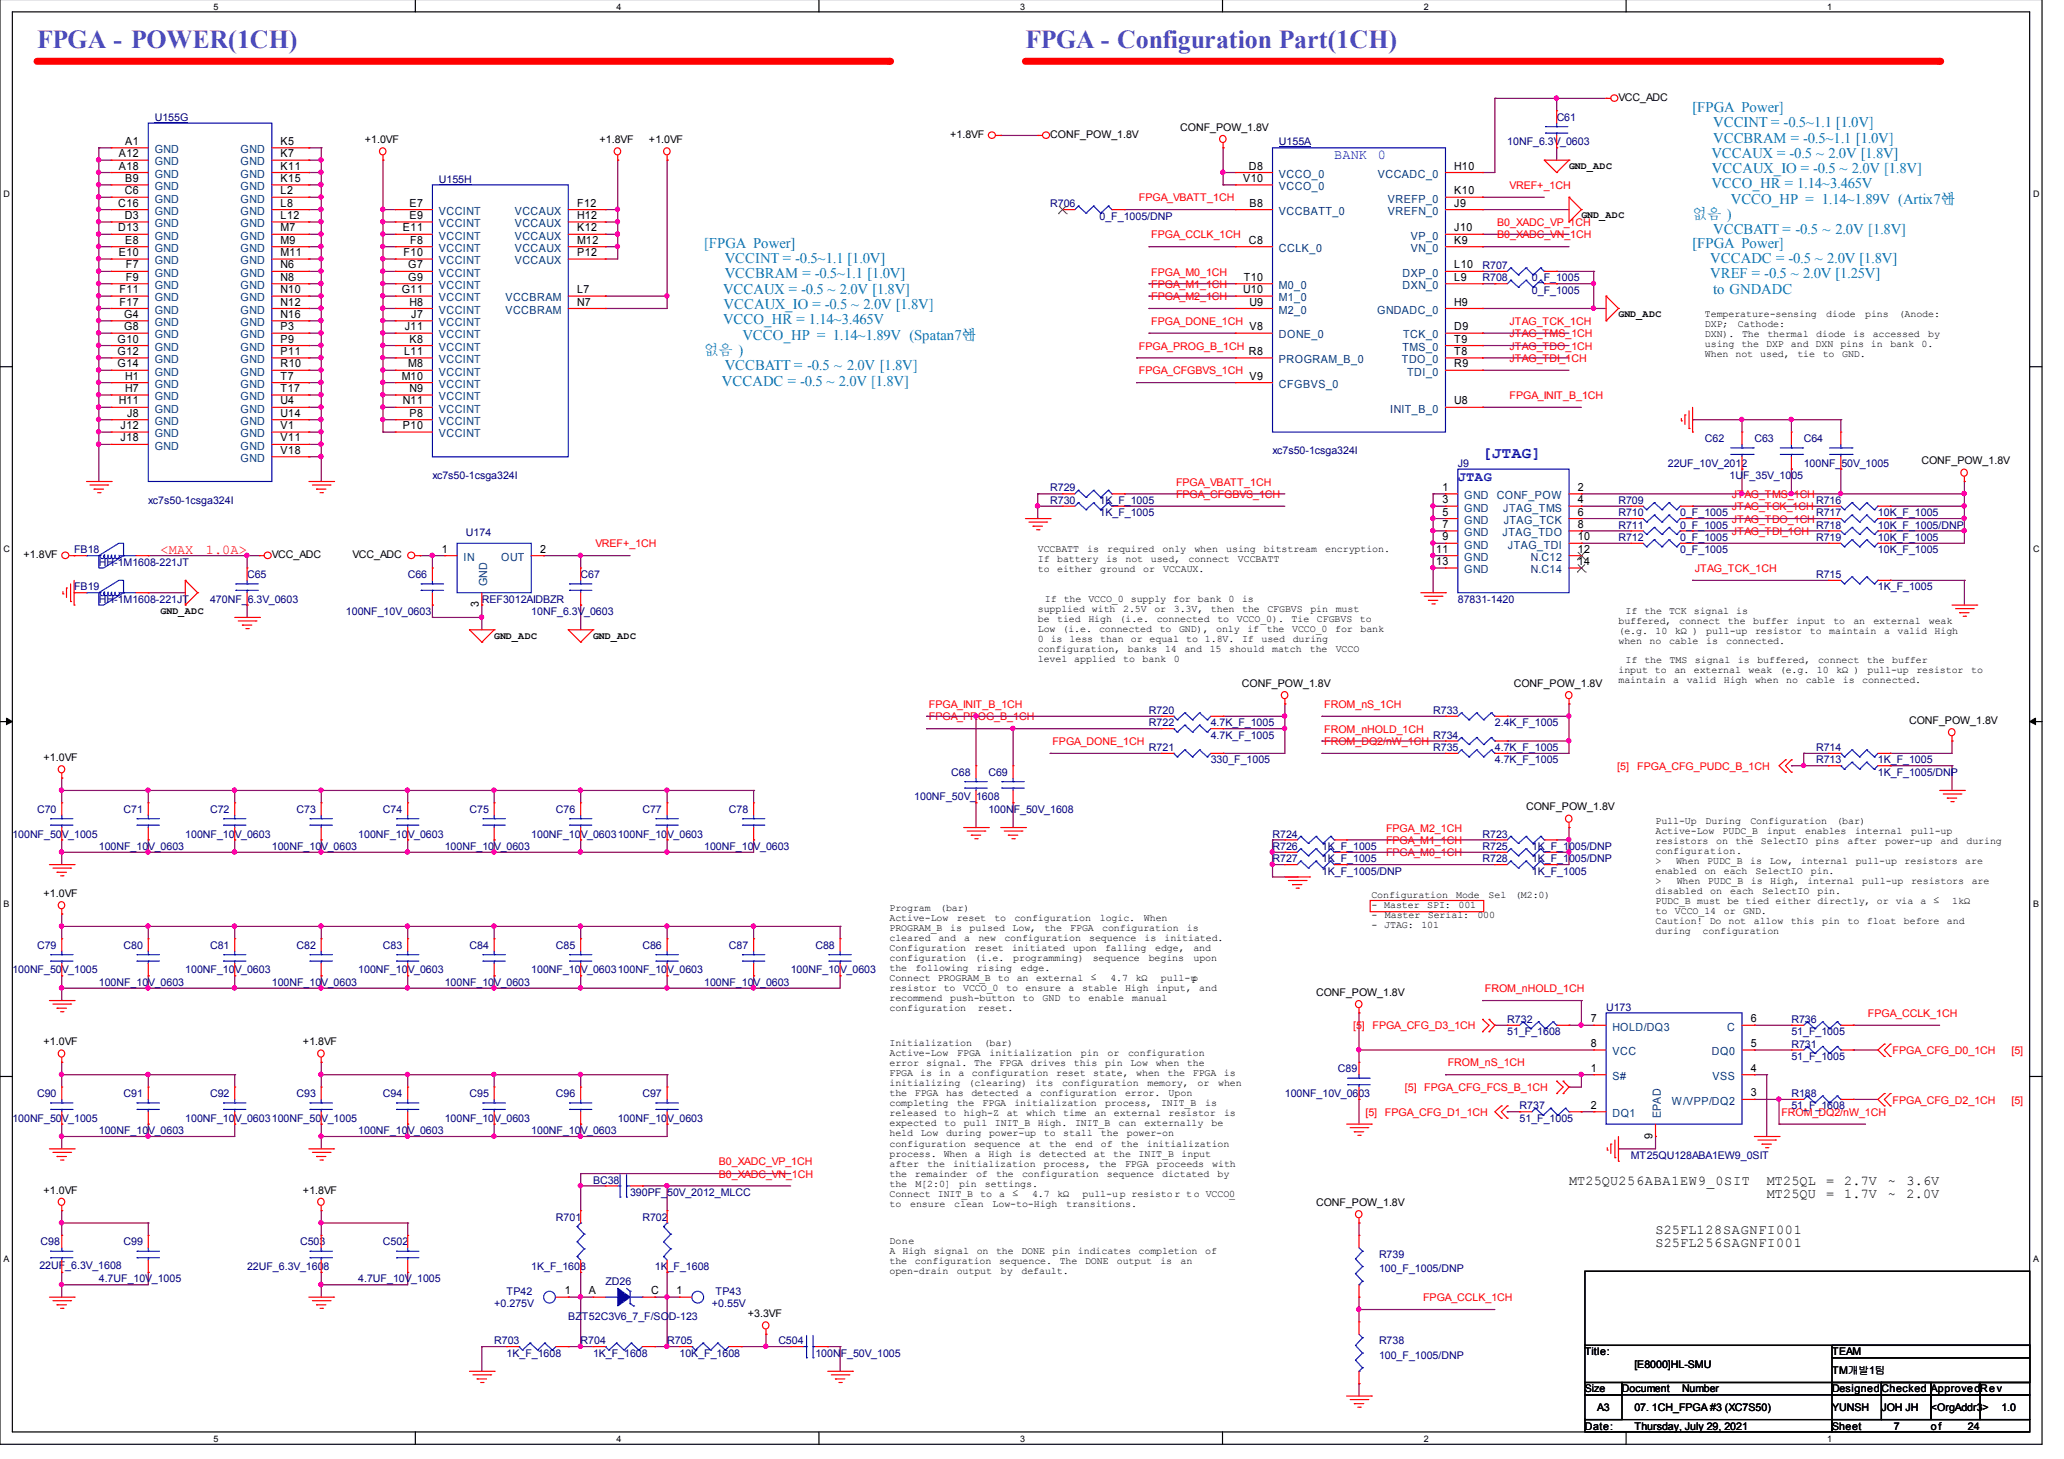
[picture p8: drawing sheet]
<svg xmlns="http://www.w3.org/2000/svg" width="297mm" height="210mm" viewBox="0 0 297 210" stroke-linecap="round" stroke-linejoin="round" font-family="sans-serif">
<defs><g id="words">
<g font-size="3.7" fill="#8000ff">
<text x="5.3" y="7">FPGA - POWER(1CH)</text>
<text x="147.6" y="7">FPGA - Configuration Part(1CH)</text>
</g>
<text font-size="2.3" fill="#00f" x="213.4" y="65.9">[JTAG]</text>
<g font-size="2.1" fill="#0080c0">
<text x="243.6" y="16.1">[FPGA Power]</text>
<text x="246.3" y="22.7">VCCAUX = -0.5 ~ 2.0V [1.8V]</text>
<text x="246.5" y="18.3">VCCINT = -0.5~1.1 [1.0V]</text>
<text x="246.5" y="20.5">VCCBRAM = -0.5~1.1 [1.0V]</text>
<text x="246.3" y="27.1">VCCO_HR = 1.14~3.465V</text>
<text x="246.4" y="24.9">VCCAUX_IO = -0.5 ~ 2.0V [1.8V]</text>
<text x="249.1" y="29.3">VCCO_HP = 1.14~1.89V (Artix7에</text>
<text x="279.3" y="29.3">는</text>
<text x="101.3" y="35.7">[FPGA Power]</text>
<text x="243.6" y="35.7">[FPGA Power]</text>
<text x="243.6" y="31.5">없음 )</text>
<text x="246.5" y="33.7">VCCBATT = -0.5 ~ 2.0V [1.8V]</text>
<text x="104.3" y="37.9">VCCINT = -0.5~1.1 [1.0V]</text>
<text x="104.3" y="40.1">VCCBRAM = -0.5~1.1 [1.0V]</text>
<text x="246.1" y="37.9">VCCADC = -0.5 ~ 2.0V [1.8V]</text>
<text x="246.1" y="40.1">VREF = -0.5 ~ 2.0V [1.25V]</text>
<text x="104.1" y="42.3">VCCAUX = -0.5 ~ 2.0V [1.8V]</text>
<text x="104.1" y="46.7">VCCO_HR = 1.14~3.465V</text>
<text x="104.1" y="44.5">VCCAUX_IO = -0.5 ~ 2.0V [1.8V]</text>
<text x="246.5" y="42.3">to GNDADC</text>
<text x="101.3" y="51.1">없음 )</text>
<text x="104.3" y="53.3">VCCBATT = -0.5 ~ 2.0V [1.8V]</text>
<text x="106.8" y="48.9">VCCO_HP = 1.14~1.89V (Spatan7에</text>
<text x="138.4" y="48.9">는</text>
<text x="103.9" y="55.5">VCCADC = -0.5 ~ 2.0V [1.8V]</text>
</g>
<g font-size="1.9" fill="#00f">
<text x="192" y="22.9">BANK</text>
<text x="198.3" y="22.9">0</text>
<text x="209.8" y="69.2">JTAG</text>
</g>
<g font-size="1.9" fill="#f00">
<text x="23.1" y="79.8">&lt;MAX</text>
<text x="29.6" y="79.8">1.0A&gt;</text>
</g>
<g font-size="1.9">
<text x="225.8" y="170.4">MT25QU256ABA1EW9_0SIT</text>
<text x="254.3" y="170.4">MT25QL</text>
<text x="254.3" y="172.4">MT25QU</text>
<text x="262.8" y="170.4">=</text>
<text x="262.8" y="172.4">=</text>
<text x="265.4" y="170.4">2.7V</text>
<text x="265.4" y="172.4">1.7V</text>
<text x="271.7" y="170.4">~</text>
<text x="271.7" y="172.4">~</text>
<text x="274.4" y="170.4">3.6V</text>
<text x="274.4" y="172.4">2.0V</text>
<text x="238.3" y="179.3">S25FL256SAGNFI001</text>
<text x="238.3" y="177.6">S25FL128SAGNFI001</text>
</g>
<g font-size="1.6">
<text x="17.1" y="22.6">A12</text>
<text x="18" y="20.8">A1</text>
<text x="40.4" y="20.8">K5</text>
<text x="40.4" y="22.6">K7</text>
<text x="17" y="29.7">C16</text>
<text x="17.1" y="24.4">A18</text>
<text x="17.9" y="28">C6</text>
<text x="18" y="26.2">B9</text>
<text x="40.4" y="24.4">K11</text>
<text x="40.4" y="26.2">K15</text>
<text x="40.4" y="28">L2</text>
<text x="40.4" y="29.7">L8</text>
<text x="58.9" y="29.7">E7</text>
<text x="83.1" y="29.7">F12</text>
<text x="178.9" y="26.2">V10</text>
<text x="179.7" y="24.4">D8</text>
<text x="179.8" y="29.7">B8</text>
<text x="209.3" y="24.4">H10</text>
<text x="209.3" y="28">K10</text>
<text x="209.3" y="29.7">J9</text>
<text x="17" y="33.3">D13</text>
<text x="17.9" y="31.5">D3</text>
<text x="18" y="35.1">E8</text>
<text x="40.4" y="31.5">L12</text>
<text x="40.4" y="33.3">M7</text>
<text x="40.4" y="35.1">M9</text>
<text x="58" y="33.3">E11</text>
<text x="58.9" y="31.5">E9</text>
<text x="59" y="35.1">F8</text>
<text x="83.1" y="31.5">H12</text>
<text x="83.1" y="33.3">K12</text>
<text x="83.1" y="35.1">M12</text>
<text x="179.7" y="35.1">C8</text>
<text x="209.3" y="35.1">K9</text>
<text x="209.3" y="33.3">J10</text>
<text x="17.1" y="36.8">E10</text>
<text x="18.1" y="38.6">F7</text>
<text x="18.1" y="40.4">F9</text>
<text x="40.4" y="36.8">M11</text>
<text x="40.4" y="38.6">N6</text>
<text x="40.4" y="40.4">N8</text>
<text x="58.1" y="36.8">F10</text>
<text x="58.8" y="38.6">G7</text>
<text x="58.8" y="40.4">G9</text>
<text x="83.1" y="36.8">P12</text>
<text x="179" y="40.4">T10</text>
<text x="209.3" y="38.6">L10</text>
<text x="209.3" y="40.4">L9</text>
<text x="17.2" y="42.2">F11</text>
<text x="17.2" y="44">F17</text>
<text x="17.9" y="45.7">G4</text>
<text x="17.9" y="47.5">G8</text>
<text x="40.4" y="42.2">N10</text>
<text x="40.4" y="44">N12</text>
<text x="40.4" y="45.7">N16</text>
<text x="40.4" y="47.5">P3</text>
<text x="57.8" y="42.2">G11</text>
<text x="58.3" y="47.5">J11</text>
<text x="58.9" y="44">H8</text>
<text x="59.2" y="45.7">J7</text>
<text x="83.1" y="42.2">L7</text>
<text x="83.1" y="44">N7</text>
<text x="178.9" y="42.2">U10</text>
<text x="179.8" y="47.5">V8</text>
<text x="179.8" y="44">U9</text>
<text x="209.3" y="44">H9</text>
<text x="209.3" y="47.5">D9</text>
<text x="16.9" y="49.3">G10</text>
<text x="16.9" y="51.1">G12</text>
<text x="16.9" y="52.8">G14</text>
<text x="40.4" y="49.3">P9</text>
<text x="40.4" y="51.1">P11</text>
<text x="40.4" y="52.8">R10</text>
<text x="58.2" y="51.1">L11</text>
<text x="58.8" y="52.8">M8</text>
<text x="58.9" y="49.3">K8</text>
<text x="179.7" y="51.1">R8</text>
<text x="209.3" y="52.8">R9</text>
<text x="209.3" y="51.1">T8</text>
<text x="209.3" y="49.3">T9</text>
<text x="17.1" y="58.2">H11</text>
<text x="18" y="54.6">H1</text>
<text x="18" y="56.4">H7</text>
<text x="18.3" y="60">J8</text>
<text x="40.4" y="54.6">T7</text>
<text x="40.4" y="56.4">T17</text>
<text x="40.4" y="58.2">U4</text>
<text x="40.4" y="60">U14</text>
<text x="57.8" y="54.6">M10</text>
<text x="58" y="58.2">N11</text>
<text x="58.9" y="56.4">N9</text>
<text x="58.9" y="60">P8</text>
<text x="179.8" y="54.6">V9</text>
<text x="209.3" y="58.2">U8</text>
<text x="17.4" y="61.7">J12</text>
<text x="17.4" y="63.5">J18</text>
<text x="40.4" y="61.7">V1</text>
<text x="40.4" y="63.5">V11</text>
<text x="40.4" y="65.3">V18</text>
<text x="58" y="61.7">P10</text>
<text x="207.6" y="70.6">1</text>
<text x="227.1" y="70.6">2</text>
<text x="207.6" y="72.4">3</text>
<text x="207.6" y="74.2">5</text>
<text x="207.6" y="76">7</text>
<text x="207.6" y="77.7">9</text>
<text x="227.1" y="72.4">4</text>
<text x="227.1" y="74.2">6</text>
<text x="227.1" y="76">8</text>
<text x="227.1" y="77.7">10</text>
<text x="63.6" y="79.5">1</text>
<text x="77.7" y="79.5">2</text>
<text x="206.7" y="79.5">11</text>
<text x="206.7" y="81.3">13</text>
<text x="227.1" y="79.5">12</text>
<text x="227.1" y="81.3">14</text>
<text x="68.9" y="87.4" transform="rotate(-90 68.9 87.4)">3</text>
<text x="228.9" y="147.1">7</text>
<text x="252" y="147.1">6</text>
<text x="228.9" y="150.6">8</text>
<text x="228.9" y="154.2">1</text>
<text x="252" y="150.6">5</text>
<text x="252" y="154.2">4</text>
<text x="228.9" y="159.5">2</text>
<text x="252" y="157.7">3</text>
<text x="237.8" y="163.8" transform="rotate(-90 237.8 163.8)">9</text>
<text x="81.3" y="186.2">1</text>
<text x="84.8" y="186.2">A</text>
<text x="93.7" y="186.2">C</text>
<text x="97.4" y="186.2">1</text>
</g>
<g font-size="1.6" fill="#004080">
<text x="22.3" y="22">GND</text>
<text x="22.3" y="23.8">GND</text>
<text x="34.6" y="22">GND</text>
<text x="34.6" y="23.8">GND</text>
<text x="22.3" y="25.6">GND</text>
<text x="22.3" y="27.4">GND</text>
<text x="22.3" y="29.1">GND</text>
<text x="34.6" y="25.6">GND</text>
<text x="34.6" y="27.4">GND</text>
<text x="34.6" y="29.1">GND</text>
<text x="184.1" y="25.6">VCCO_0</text>
<text x="184.1" y="27.4">VCCO_0</text>
<text x="198.3" y="25.6">VCCADC_0</text>
<text x="199.7" y="29.1">VREFP_0</text>
<text x="22.3" y="30.9">GND</text>
<text x="22.3" y="32.7">GND</text>
<text x="22.3" y="34.5">GND</text>
<text x="34.6" y="30.9">GND</text>
<text x="34.6" y="32.7">GND</text>
<text x="34.6" y="34.5">GND</text>
<text x="63.2" y="30.9">VCCINT</text>
<text x="63.2" y="32.7">VCCINT</text>
<text x="63.2" y="34.5">VCCINT</text>
<text x="74.1" y="30.9">VCCAUX</text>
<text x="74.1" y="32.7">VCCAUX</text>
<text x="74.1" y="34.5">VCCAUX</text>
<text x="184.1" y="30.9">VCCBATT_0</text>
<text x="199.7" y="30.9">VREFN_0</text>
<text x="203" y="34.5">VP_0</text>
<text x="22.3" y="36.3">GND</text>
<text x="22.3" y="38">GND</text>
<text x="22.3" y="39.8">GND</text>
<text x="22.3" y="41.6">GND</text>
<text x="34.6" y="36.3">GND</text>
<text x="34.6" y="38">GND</text>
<text x="34.6" y="39.8">GND</text>
<text x="34.6" y="41.6">GND</text>
<text x="63.2" y="36.3">VCCINT</text>
<text x="63.2" y="38">VCCINT</text>
<text x="63.2" y="39.8">VCCINT</text>
<text x="63.2" y="41.6">VCCINT</text>
<text x="74.1" y="36.3">VCCAUX</text>
<text x="74.1" y="38">VCCAUX</text>
<text x="184.1" y="36.3">CCLK_0</text>
<text x="184.1" y="41.6">M0_0</text>
<text x="201.8" y="39.8">DXP_0</text>
<text x="201.8" y="41.6">DXN_0</text>
<text x="203" y="36.3">VN_0</text>
<text x="22.3" y="43.4">GND</text>
<text x="22.3" y="45.1">GND</text>
<text x="22.3" y="46.9">GND</text>
<text x="34.6" y="43.4">GND</text>
<text x="34.6" y="45.1">GND</text>
<text x="34.6" y="46.9">GND</text>
<text x="63.2" y="43.4">VCCINT</text>
<text x="63.2" y="45.1">VCCINT</text>
<text x="63.2" y="46.9">VCCINT</text>
<text x="72.7" y="43.4">VCCBRAM</text>
<text x="72.7" y="45.1">VCCBRAM</text>
<text x="184.1" y="43.4">M1_0</text>
<text x="184.1" y="45.1">M2_0</text>
<text x="198.2" y="45.1">GNDADC_0</text>
<text x="22.3" y="48.7">GND</text>
<text x="22.3" y="50.5">GND</text>
<text x="22.3" y="52.3">GND</text>
<text x="34.6" y="48.7">GND</text>
<text x="34.6" y="50.5">GND</text>
<text x="34.6" y="52.3">GND</text>
<text x="63.2" y="48.7">VCCINT</text>
<text x="63.2" y="50.5">VCCINT</text>
<text x="63.2" y="52.3">VCCINT</text>
<text x="184.1" y="48.7">DONE_0</text>
<text x="184.1" y="52.3">PROGRAM_B_0</text>
<text x="201.8" y="52.3">TDO_0</text>
<text x="201.8" y="50.5">TMS_0</text>
<text x="201.9" y="48.7">TCK_0</text>
<text x="22.3" y="54">GND</text>
<text x="22.3" y="55.8">GND</text>
<text x="22.3" y="57.6">GND</text>
<text x="22.3" y="59.4">GND</text>
<text x="34.6" y="54">GND</text>
<text x="34.6" y="55.8">GND</text>
<text x="34.6" y="57.6">GND</text>
<text x="34.6" y="59.4">GND</text>
<text x="63.2" y="54">VCCINT</text>
<text x="63.2" y="55.8">VCCINT</text>
<text x="63.2" y="57.6">VCCINT</text>
<text x="63.2" y="59.4">VCCINT</text>
<text x="184.1" y="55.8">CFGBVS_0</text>
<text x="200.1" y="59.4">INIT_B_0</text>
<text x="202.5" y="54">TDI_0</text>
<text x="22.3" y="61.1">GND</text>
<text x="22.3" y="62.9">GND</text>
<text x="22.3" y="64.7">GND</text>
<text x="34.6" y="61.1">GND</text>
<text x="34.6" y="62.9">GND</text>
<text x="34.6" y="64.7">GND</text>
<text x="63.2" y="61.1">VCCINT</text>
<text x="63.2" y="62.9">VCCINT</text>
<text x="34.6" y="66.5">GND</text>
<text x="210.7" y="71.8">GND</text>
<text x="215.4" y="71.8">CONF_POW</text>
<text x="210.7" y="73.6">GND</text>
<text x="210.7" y="75.4">GND</text>
<text x="210.7" y="77.1">GND</text>
<text x="216.2" y="77.1">JTAG_TDO</text>
<text x="216.3" y="73.6">JTAG_TMS</text>
<text x="216.4" y="75.4">JTAG_TCK</text>
<text x="66.7" y="80.7">IN</text>
<text x="72.1" y="80.7">OUT</text>
<text x="210.7" y="78.9">GND</text>
<text x="210.7" y="80.7">GND</text>
<text x="210.7" y="82.5">GND</text>
<text x="217" y="78.9">JTAG_TDI</text>
<text x="220.3" y="80.7">N.C12</text>
<text x="220.3" y="82.5">N.C14</text>
<text x="70.1" y="84.3" transform="rotate(-90 70.1 84.3)">GND</text>
<text x="232.1" y="148.3">HOLD/DQ3</text>
<text x="248.6" y="148.3">C</text>
<text x="232.1" y="151.8">VCC</text>
<text x="232.1" y="155.4">S#</text>
<text x="246.4" y="151.8">DQ0</text>
<text x="246.5" y="155.4">VSS</text>
<text x="232.1" y="160.7">DQ1</text>
<text x="239" y="160.8" transform="rotate(-90 239 160.8)">EPAD</text>
<text x="240.6" y="158.9">W/VPP/DQ2</text>
</g>
<g font-size="1.5" fill="#000080">
<text x="22.3" y="17.4">U155G</text>
<text x="224" y="17.4">C61</text>
<text x="184.1" y="20.9">U155A</text>
<text x="216.9" y="20.9">10NF_6.3V_0603</text>
<text x="63.2" y="26.3">U155H</text>
<text x="151.1" y="29.8">R706</text>
<text x="158.2" y="31.6">0_F_1005/DNP</text>
<text x="213.4" y="40.5">R708</text>
<text x="213.4" y="38.7">R707</text>
<text x="220.5" y="40.5">0_F_1005</text>
<text x="220.5" y="42.3">0_F_1005</text>
<text x="183.1" y="65.4">xc7s50-1csga324I</text>
<text x="245.4" y="63.6">C62</text>
<text x="252.5" y="63.6">C63</text>
<text x="259.6" y="63.6">C64</text>
<text x="62.2" y="68.9">xc7s50-1csga324I</text>
<text x="151.1" y="70.7">R729</text>
<text x="209.8" y="67.2">J9</text>
<text x="240" y="67.2">22UF_10V_2012</text>
<text x="248.9" y="68.9">1UF_35V_1005</text>
<text x="259.6" y="67.2">100NF_50V_1005</text>
<text x="21.3" y="72.5">xc7s50-1csga324I</text>
<text x="67.1" y="77.1">U174</text>
<text x="151.1" y="72.5">R730</text>
<text x="158.2" y="74.3">1K_F_1005</text>
<text x="158.2" y="72.5">1K_F_1005</text>
<text x="232.9" y="77.8">R712</text>
<text x="232.9" y="76">R711</text>
<text x="232.9" y="74.3">R710</text>
<text x="232.9" y="72.5">R709</text>
<text x="241.8" y="77.8">0_F_1005</text>
<text x="241.8" y="76">0_F_1005</text>
<text x="241.8" y="74.3">0_F_1005</text>
<text x="261.4" y="72.5">R716</text>
<text x="261.4" y="76">R718</text>
<text x="261.4" y="74.3">R717</text>
<text x="261.4" y="77.8">R719</text>
<text x="270.3" y="74.3">10K_F_1005</text>
<text x="270.3" y="77.8">10K_F_1005</text>
<text x="270.3" y="76">10K_F_1005/DNP</text>
<text x="10.7" y="79.6">FB18</text>
<text x="14.2" y="81.4">HH-1M1608-221JT</text>
<text x="35.6" y="83.2">C65</text>
<text x="58.7" y="83.2">C66</text>
<text x="83.6" y="83.2">C67</text>
<text x="241.8" y="79.6">0_F_1005</text>
<text x="261.4" y="83.2">R715</text>
<text x="270.3" y="79.6">10K_F_1005</text>
<text x="10.7" y="84.9">FB19</text>
<text x="14.2" y="86.7">HH-1M1608-221JT</text>
<text x="30.2" y="86.7">470NF_6.3V_0603</text>
<text x="49.8" y="88.5">100NF_10V_0603</text>
<text x="69.3" y="86.7">REF3012AIDBZR</text>
<text x="76.5" y="88.5">10NF_6.3V_0603</text>
<text x="209.8" y="86.7">87831-1420</text>
<text x="270.3" y="84.9">1K_F_1005</text>
<text x="165.4" y="104.5">R722</text>
<text x="165.4" y="102.7">R720</text>
<text x="174.2" y="106.3">4.7K_F_1005</text>
<text x="174.2" y="104.5">4.7K_F_1005</text>
<text x="206.2" y="106.3">R734</text>
<text x="206.2" y="102.7">R733</text>
<text x="215.1" y="104.5">2.4K_F_1005</text>
<text x="136.9" y="111.6">C68</text>
<text x="142.2" y="111.6">C69</text>
<text x="165.4" y="108">R721</text>
<text x="174.2" y="109.8">330_F_1005</text>
<text x="206.2" y="108">R735</text>
<text x="215.1" y="109.8">4.7K_F_1005</text>
<text x="215.1" y="108">4.7K_F_1005</text>
<text x="261.4" y="108">R714</text>
<text x="261.4" y="109.8">R713</text>
<text x="270.3" y="109.8">1K_F_1005</text>
<text x="270.3" y="111.6">1K_F_1005/DNP</text>
<text x="5.3" y="116.9">C70</text>
<text x="17.8" y="116.9">C71</text>
<text x="30.2" y="116.9">C72</text>
<text x="42.7" y="116.9">C73</text>
<text x="55.1" y="116.9">C74</text>
<text x="67.6" y="116.9">C75</text>
<text x="80" y="116.9">C76</text>
<text x="92.5" y="116.9">C77</text>
<text x="104.9" y="116.9">C78</text>
<text x="131.6" y="115.2">100NF_50V_1608</text>
<text x="142.2" y="116.9">100NF_50V_1608</text>
<text x="1.8" y="120.5">100NF_50V_1005</text>
<text x="14.2" y="122.3">100NF_10V_0603</text>
<text x="26.7" y="120.5">100NF_10V_0603</text>
<text x="39.1" y="122.3">100NF_10V_0603</text>
<text x="51.6" y="120.5">100NF_10V_0603</text>
<text x="64" y="122.3">100NF_10V_0603</text>
<text x="76.5" y="120.5">100NF_10V_0603100NF_10V_0603</text>
<text x="101.3" y="122.3">100NF_10V_0603</text>
<text x="183.1" y="122.3">R726</text>
<text x="183.1" y="120.5">R724</text>
<text x="183.1" y="124.1">R727</text>
<text x="190.2" y="124.1">1K_F_1005</text>
<text x="190.2" y="122.3">1K_F_1005</text>
<text x="190.2" y="125.8">1K_F_1005/DNP</text>
<text x="213.4" y="122.3">R725</text>
<text x="213.4" y="120.5">R723</text>
<text x="213.4" y="124.1">R728</text>
<text x="220.5" y="124.1">1K_F_1005/DNP</text>
<text x="220.5" y="122.3">1K_F_1005/DNP</text>
<text x="220.5" y="125.8">1K_F_1005</text>
<text x="5.3" y="136.5">C79</text>
<text x="17.8" y="136.5">C80</text>
<text x="30.2" y="136.5">C81</text>
<text x="42.7" y="136.5">C82</text>
<text x="55.1" y="136.5">C83</text>
<text x="67.6" y="136.5">C84</text>
<text x="80" y="136.5">C85</text>
<text x="92.5" y="136.5">C86</text>
<text x="104.9" y="136.5">C87</text>
<text x="117.3" y="136.5">C88</text>
<text x="1.8" y="140.1">100NF_50V_1005</text>
<text x="14.2" y="141.8">100NF_10V_0603</text>
<text x="26.7" y="140.1">100NF_10V_0603</text>
<text x="39.1" y="141.8">100NF_10V_0603</text>
<text x="51.6" y="140.1">100NF_10V_0603</text>
<text x="64" y="141.8">100NF_10V_0603</text>
<text x="76.5" y="140.1">100NF_10V_0603100NF_10V_0603</text>
<text x="101.3" y="141.8">100NF_10V_0603</text>
<text x="113.8" y="140.1">100NF_10V_0603</text>
<text x="216.9" y="147.2">R732</text>
<text x="216.9" y="148.9">51_F_1608</text>
<text x="231.1" y="145.4">U173</text>
<text x="257.8" y="147.2">R736</text>
<text x="257.8" y="148.9">51_F_1005</text>
<text x="192.5" y="154.3">C89</text>
<text x="257.8" y="150.7">R731</text>
<text x="257.8" y="152.5">51_F_1005</text>
<text x="1.8" y="161.4">100NF_50V_1005</text>
<text x="5.3" y="157.8">C90</text>
<text x="17.8" y="157.8">C91</text>
<text x="26.7" y="161.4">100NF_10V_0603100NF_50V_1005</text>
<text x="30.2" y="157.8">C92</text>
<text x="42.7" y="157.8">C93</text>
<text x="55.1" y="157.8">C94</text>
<text x="64" y="161.4">100NF_10V_0603</text>
<text x="67.6" y="157.8">C95</text>
<text x="80" y="157.8">C96</text>
<text x="88.9" y="161.4">100NF_10V_0603</text>
<text x="92.5" y="157.8">C97</text>
<text x="184.9" y="157.8">100NF_10V_0603</text>
<text x="218.7" y="159.6">R737</text>
<text x="218.7" y="161.4">51_F_1005</text>
<text x="257.8" y="157.8">R188</text>
<text x="257.8" y="159.6">51_F_1608</text>
<text x="14.2" y="163.2">100NF_10V_0603</text>
<text x="51.6" y="163.2">100NF_10V_0603</text>
<text x="76.5" y="163.2">100NF_10V_0603</text>
<text x="234.7" y="166.7">MT25QU128ABA1EW9_0SIT</text>
<text x="85.3" y="170.3">BC38</text>
<text x="90.7" y="172.1">390PF_50V_2012_MLCC</text>
<text x="5.8" y="179.2">C98</text>
<text x="17.8" y="179.2">C99</text>
<text x="43.2" y="179.2">C503</text>
<text x="55.1" y="179.2">C502</text>
<text x="80" y="175.6">R701</text>
<text x="92.5" y="175.6">R702</text>
<text x="5.7" y="182.6">22UF_6.3V_1608</text>
<text x="14.2" y="184.5">4.7UF_10V_1005</text>
<text x="35.6" y="182.7">22UF_6.3V_1608</text>
<text x="51.6" y="184.5">4.7UF_10V_1005</text>
<text x="76.5" y="182.7">1K_F_1608</text>
<text x="87.1" y="184.8">ZD26</text>
<text x="94.2" y="182.7">1K_F_1608</text>
<text x="198.5" y="180.9">R739</text>
<text x="198.5" y="183.1">100_F_1005/DNP</text>
<text x="71.1" y="188.1">+0.275V</text>
<text x="72.9" y="186.3">TP42</text>
<text x="81.8" y="189.8">BZT52C3V6_7_F/SOD-123</text>
<text x="102.4" y="188.1">+0.55V</text>
<text x="103" y="186.3">TP43</text>
<text x="71.1" y="193.4">R703</text>
<text x="72.9" y="195.2">1K_F_1608</text>
<text x="83.6" y="193.4">R704</text>
<text x="85.3" y="195.2">1K_F_1608</text>
<text x="96" y="193.4">R705</text>
<text x="97.8" y="195.2">10K_F_1608</text>
<text x="112" y="193.4">C504</text>
<text x="117.3" y="195.2">100NF_50V_1005</text>
<text x="198.5" y="193.4">R738</text>
<text x="198.5" y="195.5">100_F_1005/DNP</text>
</g>
<g font-size="1.5">
<text x="232.9" y="14.5">VCC_ADC</text>
<text x="52.5" y="20.6">+1.0VF</text>
<text x="86.3" y="20.6">+1.8VF</text>
<text x="93.4" y="20.6">+1.0VF</text>
<text x="136.7" y="19.8">+1.8VF</text>
<text x="151.1" y="19.8">CONF_POW_1.8V</text>
<text x="169.8" y="18.8">CONF_POW_1.8V</text>
<text x="276.5" y="66.8">CONF_POW_1.8V</text>
<text x="3.4" y="80.3">+1.8VF</text>
<text x="39.1" y="80.3">VCC_ADC</text>
<text x="50.7" y="80.3">VCC_ADC</text>
<text x="178.7" y="98.8">CONF_POW_1.8V</text>
<text x="217.8" y="98.8">CONF_POW_1.8V</text>
<text x="274.7" y="104.2">CONF_POW_1.8V</text>
<text x="6.3" y="109.5">+1.0VF</text>
<text x="219.6" y="116.6">CONF_POW_1.8V</text>
<text x="6.3" y="129">+1.0VF</text>
<text x="189.4" y="143.3">CONF_POW_1.8V</text>
<text x="6.3" y="150.4">+1.0VF</text>
<text x="43.6" y="150.4">+1.8VF</text>
<text x="6.3" y="171.7">+1.0VF</text>
<text x="43.6" y="171.7">+1.8VF</text>
<text x="189.4" y="173.5">CONF_POW_1.8V</text>
<text x="107.6" y="189.5">+3.3VF</text>
<text x="228.1" y="195">Title:</text>
<text x="235.2" y="196.8">[E8000]HL-SMU</text>
<text x="263.7" y="195">TEAM</text>
<text x="263.7" y="197.6">TM개발1팀</text>
<text x="228.1" y="200.3">Size</text>
<text x="229.9" y="203">A3</text>
<text x="233.4" y="200.3">Document</text>
<text x="235.2" y="203">07. 1CH_FPGA #3 (XC7S50)</text>
<text x="242.1" y="200.3">Number</text>
<text x="263.7" y="200.3">DesignedChecked ApprovedRev</text>
<text x="263.7" y="203">YUNSH</text>
<text x="270.8" y="203">JOH JH</text>
<text x="277.9" y="203">&lt;OrgAddr3&gt;</text>
<text x="288" y="203">1.0</text>
<text x="228.1" y="205.7">Date:</text>
<text x="235.2" y="205.7">Thursday, July 29, 2021</text>
<text x="263.7" y="205.7">Sheet</text>
<text x="272.5" y="205.7">7</text>
<text x="277.9" y="205.7">of</text>
<text x="283.2" y="205.7">24</text>
</g>
<g font-size="1.5" fill="#f00">
<text x="163.9" y="29">FPGA_VBATT_1CH</text>
<text x="217.3" y="27.2">VREF+_1CH</text>
<text x="165.7" y="34.3">FPGA_CCLK_1CH</text>
<text x="215.5" y="32.5">B0_XADC_VP_1CH</text>
<text x="215.5" y="34.3">B0_XADC_VN_1CH</text>
<text x="165.7" y="39.6">FPGA_M0_1CH</text>
<text x="165.7" y="41.4">FPGA_M1_1CH</text>
<text x="165.7" y="43.2">FPGA_M2_1CH</text>
<text x="165.7" y="46.8">FPGA_DONE_1CH</text>
<text x="217.3" y="46.8">JTAG_TCK_1CH</text>
<text x="163.9" y="50.3">FPGA_PROG_B_1CH</text>
<text x="163.9" y="53.9">FPGA_CFGBVS_1CH</text>
<text x="217.3" y="50.3">JTAG_TDO_1CH</text>
<text x="217.3" y="52.1">JTAG_TDI_1CH</text>
<text x="217.3" y="48.5">JTAG_TMS_1CH</text>
<text x="217.3" y="57.4">FPGA_INIT_B_1CH</text>
<text x="169.2" y="69.9">FPGA_VBATT_1CH</text>
<text x="169.2" y="71.6">FPGA_CFGBVS_1CH</text>
<text x="249.3" y="71.6">JTAG_TMS_1CH</text>
<text x="249.3" y="75.2">JTAG_TDO_1CH</text>
<text x="249.3" y="77">JTAG_TDI_1CH</text>
<text x="249.3" y="73.4">JTAG_TCK_1CH</text>
<text x="85.7" y="78.8">VREF+_1CH</text>
<text x="243.9" y="82.3">JTAG_TCK_1CH</text>
<text x="133.7" y="101.9">FPGA_INIT_B_1CH</text>
<text x="190.6" y="101.9">FROM_nS_1CH</text>
<text x="133.7" y="103.6">FPGA_PROG_B_1CH</text>
<text x="151.5" y="107.2">FPGA_DONE_1CH</text>
<text x="190.6" y="105.4">FROM_nHOLD_1CH</text>
<text x="190.6" y="107.2">FROM_DQ2/nW_1CH</text>
<text x="232.7" y="110.8">[5]</text>
<text x="235.6" y="110.8">FPGA_CFG_PUDC_B_1CH</text>
<text x="199.5" y="119.6">FPGA_M2_1CH</text>
<text x="199.5" y="123.2">FPGA_M0_1CH</text>
<text x="199.5" y="121.4">FPGA_M1_1CH</text>
<text x="213.7" y="142.8">FROM_nHOLD_1CH</text>
<text x="194.7" y="148.1">[5]</text>
<text x="197.5" y="148.1">FPGA_CFG_D3_1CH</text>
<text x="268.8" y="146.3">FPGA_CCLK_1CH</text>
<text x="208.4" y="153.4">FROM_nS_1CH</text>
<text x="272.4" y="151.7">FPGA_CFG_D0_1CH</text>
<text x="289.5" y="151.7">[5]</text>
<text x="196.5" y="160.5">[5]</text>
<text x="199.3" y="160.5">FPGA_CFG_D1_1CH</text>
<text x="202.2" y="157">[5]</text>
<text x="205" y="157">FPGA_CFG_FCS_B_1CH</text>
<text x="256.4" y="160.5">FROM_DQ2/nW_1CH</text>
<text x="272.4" y="158.8">FPGA_CFG_D2_1CH</text>
<text x="289.5" y="158.8">[5]</text>
<text x="103.5" y="167.7">B0_XADC_VP_1CH</text>
<text x="103.5" y="169.4">B0_XADC_VN_1CH</text>
<text x="204.8" y="187.2">FPGA_CCLK_1CH</text>
</g>
<g font-size="1.4">
<text x="225.8" y="24.3">GND_ADC</text>
<text x="227.6" y="31.4">GND_ADC</text>
<text x="232.9" y="45.6">GND_ADC</text>
<text x="245.4" y="45.6">Temperature-sensing</text>
<text x="245.4" y="47.1">DXP;</text>
<text x="250.1" y="47.1">Cathode:</text>
<text x="262.8" y="45.6">diode</text>
<text x="268.4" y="45.6">pins</text>
<text x="273.3" y="45.6">(Anode:</text>
<text x="245.4" y="48.5">DXN).</text>
<text x="245.4" y="50">using the DXP and DXN pins in</text>
<text x="245.4" y="51.4">When not used,</text>
<text x="250.7" y="48.5">The</text>
<text x="254.3" y="48.5">thermal</text>
<text x="258.7" y="51.4">tie</text>
<text x="261.4" y="48.5">diode</text>
<text x="262.3" y="51.4">to</text>
<text x="265.1" y="51.4">GND.</text>
<text x="266.7" y="48.5">is</text>
<text x="269.5" y="48.5">accessed</text>
<text x="272.1" y="50">bank</text>
<text x="276.5" y="50">0.</text>
<text x="277.5" y="48.5">by</text>
<text x="149.4" y="79.4">VCCBATT</text>
<text x="149.4" y="80.9">If</text>
<text x="149.4" y="82.3">to</text>
<text x="152.1" y="80.9">battery</text>
<text x="152.1" y="82.3">either</text>
<text x="156.5" y="79.4">is</text>
<text x="158.3" y="82.3">ground</text>
<text x="159.2" y="80.9">is</text>
<text x="159.4" y="79.4">required</text>
<text x="162" y="80.9">not</text>
<text x="164.5" y="82.3">or</text>
<text x="165.6" y="80.9">used,</text>
<text x="167.3" y="79.4">only</text>
<text x="167.4" y="82.3">VCCAUX.</text>
<text x="171" y="80.9">connect</text>
<text x="171.9" y="79.4">when</text>
<text x="176.5" y="79.4">using</text>
<text x="178.2" y="80.9">VCCBATT</text>
<text x="181.9" y="79.4">bitstream</text>
<text x="190.7" y="79.4">encryption.</text>
<text x="23.1" y="88.3">GND_ADC</text>
<text x="149.4" y="88">supplied with</text>
<text x="149.4" y="89.4">be</text>
<text x="150.4" y="86.5">If the VCCO_0 supply for bank 0</text>
<text x="152.1" y="89.4">tied</text>
<text x="156.6" y="89.4">High</text>
<text x="161.1" y="89.4">(i.e.</text>
<text x="161.6" y="88">2.5V</text>
<text x="166.1" y="88">or</text>
<text x="166.5" y="89.4">connected</text>
<text x="168.9" y="88">3.3V,</text>
<text x="174.3" y="88">then</text>
<text x="175.2" y="89.4">to</text>
<text x="178" y="89.4">VCCO_0).</text>
<text x="178.8" y="86.5">is</text>
<text x="178.8" y="88">the</text>
<text x="182.4" y="88">CFGBVS</text>
<text x="185.9" y="89.4">Tie</text>
<text x="188.6" y="88">pin</text>
<text x="189.5" y="89.4">CFGBVS</text>
<text x="192.2" y="88">must</text>
<text x="195.7" y="89.4">to</text>
<text x="232.9" y="89.8">buffered,</text>
<text x="233.9" y="88.3">If the TCK signal is</text>
<text x="241.6" y="89.8">connect</text>
<text x="248.7" y="89.8">the</text>
<text x="252.3" y="89.8">buffer</text>
<text x="258.5" y="89.8">input</text>
<text x="263.9" y="89.8">to</text>
<text x="266.7" y="89.8">an</text>
<text x="269.6" y="89.8">external</text>
<text x="277.6" y="89.8">weak</text>
<text x="71.1" y="91.9">GND_ADC</text>
<text x="85.3" y="91.9">GND_ADC</text>
<text x="149.4" y="90.9">Low (i.e. connected</text>
<text x="149.4" y="92.3">0 is less than or equal to 1.8V.</text>
<text x="149.4" y="93.7">configuration,</text>
<text x="149.4" y="95.2">level applied</text>
<text x="161.6" y="95.2">to</text>
<text x="162.3" y="93.7">banks</text>
<text x="164.4" y="95.2">bank</text>
<text x="166.9" y="90.9">to</text>
<text x="167.7" y="93.7">14</text>
<text x="168.9" y="95.2">0</text>
<text x="169.7" y="90.9">GND),</text>
<text x="170.5" y="93.7">and</text>
<text x="174.1" y="93.7">15</text>
<text x="175" y="90.9">only</text>
<text x="176.9" y="93.7">should</text>
<text x="178.8" y="92.3">If</text>
<text x="179.5" y="90.9">if</text>
<text x="181.5" y="92.3">used</text>
<text x="182.3" y="90.9">the</text>
<text x="183.1" y="93.7">match</text>
<text x="186" y="90.9">VCCO_0</text>
<text x="186" y="92.3">during</text>
<text x="188.5" y="93.7">the</text>
<text x="192.1" y="90.9">for</text>
<text x="192.2" y="93.7">VCCO</text>
<text x="195.8" y="90.9">bank</text>
<text x="232.9" y="91.2">(e.g.</text>
<text x="232.9" y="92.6">when</text>
<text x="233.9" y="95.4">If the</text>
<text x="237.4" y="92.6">no</text>
<text x="238.3" y="91.2">10</text>
<text x="240.2" y="92.6">cable</text>
<text x="240.3" y="95.4">TMS</text>
<text x="241.1" y="91.2">kΩ )</text>
<text x="243.9" y="95.4">signal</text>
<text x="245.5" y="91.2">pull-up</text>
<text x="245.5" y="92.6">is</text>
<text x="248.4" y="92.6">connected.</text>
<text x="250.1" y="95.4">is</text>
<text x="252.6" y="91.2">resistor</text>
<text x="252.9" y="95.4">buffered,</text>
<text x="260.5" y="91.2">to</text>
<text x="261.6" y="95.4">connect</text>
<text x="263.3" y="91.2">maintain</text>
<text x="268.7" y="95.4">the</text>
<text x="271.1" y="91.2">a</text>
<text x="272.3" y="95.4">buffer</text>
<text x="273.1" y="91.2">valid</text>
<text x="278.4" y="91.2">High</text>
<text x="232.9" y="96.9">input to</text>
<text x="232.9" y="98.3">maintain</text>
<text x="240.8" y="98.3">a</text>
<text x="241" y="96.9">an</text>
<text x="242.7" y="98.3">valid</text>
<text x="243.8" y="96.9">external</text>
<text x="248.1" y="98.3">High</text>
<text x="251.6" y="96.9">weak</text>
<text x="252.6" y="98.3">when</text>
<text x="256.1" y="96.9">(e.g.</text>
<text x="257.1" y="98.3">no</text>
<text x="259.9" y="98.3">cable</text>
<text x="261.5" y="96.9">10</text>
<text x="264.3" y="96.9">kΩ )</text>
<text x="265.2" y="98.3">is</text>
<text x="268" y="98.3">connected.</text>
<text x="268.8" y="96.9">pull-up</text>
<text x="275.8" y="96.9">resistor</text>
<text x="283.7" y="96.9">to</text>
<text x="238.3" y="118.5">Pull-Up</text>
<text x="238.3" y="120">Active-Low</text>
<text x="245.5" y="118.5">During</text>
<text x="247.9" y="120">PUDC_B</text>
<text x="251.9" y="118.5">Configuration</text>
<text x="254.3" y="120">input</text>
<text x="259.8" y="120">enables</text>
<text x="264.3" y="118.5">(bar)</text>
<text x="267" y="120">internal</text>
<text x="275" y="120">pull-up</text>
<text x="238.3" y="121.4">resistors</text>
<text x="238.3" y="122.9">configuration.</text>
<text x="238.3" y="124.3">&gt;</text>
<text x="238.3" y="125.7">enabled</text>
<text x="241.2" y="124.3">When</text>
<text x="245.3" y="125.7">on</text>
<text x="245.7" y="124.3">PUDC_B</text>
<text x="247" y="121.4">on</text>
<text x="248.1" y="125.7">each</text>
<text x="249.8" y="121.4">the</text>
<text x="251.9" y="124.3">is</text>
<text x="252.7" y="125.7">SelectIO</text>
<text x="253.4" y="121.4">SelectIO</text>
<text x="254.7" y="124.3">Low,</text>
<text x="259.2" y="124.3">internal</text>
<text x="260.6" y="125.7">pin.</text>
<text x="261.3" y="121.4">pins</text>
<text x="265.9" y="121.4">after</text>
<text x="267.1" y="124.3">pull-up</text>
<text x="271.3" y="121.4">power-up</text>
<text x="274.1" y="124.3">resistors</text>
<text x="279.3" y="121.4">and</text>
<text x="282.8" y="124.3">are</text>
<text x="283" y="121.4">during</text>
<text x="128" y="131">Program</text>
<text x="135.3" y="131">(bar)</text>
<text x="197.4" y="129.2">Configuration</text>
<text x="197.4" y="130.7">- Master</text>
<text x="205.4" y="130.7">SPI:</text>
<text x="209.6" y="129.2">Mode</text>
<text x="209.9" y="130.7">001</text>
<text x="214.2" y="129.2">Sel</text>
<text x="218" y="129.2">(M2:0)</text>
<text x="238.3" y="127.2">&gt;</text>
<text x="238.3" y="128.6">disabled</text>
<text x="238.3" y="130.1">PUDC_B must be tied either directly, or via a ≤</text>
<text x="238.3" y="131.5">to</text>
<text x="241" y="131.5">VCCO_14</text>
<text x="241.3" y="127.2">When</text>
<text x="245.8" y="127.2">PUDC_B</text>
<text x="246.1" y="128.6">on</text>
<text x="248.1" y="131.5">or</text>
<text x="249" y="128.6">each</text>
<text x="250.9" y="131.5">GND.</text>
<text x="252" y="127.2">is</text>
<text x="253.6" y="128.6">SelectIO</text>
<text x="254.8" y="127.2">High,</text>
<text x="260.1" y="127.2">internal</text>
<text x="261.6" y="128.6">pin.</text>
<text x="268" y="127.2">pull-up</text>
<text x="275" y="127.2">resistors</text>
<text x="281" y="130.1">1kΩ</text>
<text x="283.8" y="127.2">are</text>
<text x="128" y="132.4">Active-Low</text>
<text x="128" y="133.9">PROGRAM_B</text>
<text x="128" y="135.3">cleared</text>
<text x="128" y="136.8">Configuration</text>
<text x="135.1" y="135.3">and</text>
<text x="136.7" y="133.9">is</text>
<text x="137.7" y="132.4">reset</text>
<text x="138.8" y="135.3">a</text>
<text x="139.5" y="133.9">pulsed</text>
<text x="140.2" y="136.8">reset</text>
<text x="140.8" y="135.3">new</text>
<text x="143.1" y="132.4">to</text>
<text x="144.5" y="135.3">configuration</text>
<text x="145.6" y="136.8">initiated</text>
<text x="145.7" y="133.9">Low,</text>
<text x="146" y="132.4">configuration</text>
<text x="150.3" y="133.9">the</text>
<text x="154" y="133.9">FPGA</text>
<text x="154.5" y="136.8">upon</text>
<text x="156.7" y="135.3">sequence</text>
<text x="158.3" y="132.4">logic.</text>
<text x="158.6" y="133.9">configuration</text>
<text x="159" y="136.8">falling</text>
<text x="164.6" y="132.4">When</text>
<text x="164.7" y="135.3">is</text>
<text x="166.2" y="136.8">edge,</text>
<text x="167.6" y="135.3">initiated.</text>
<text x="170.8" y="133.9">is</text>
<text x="171.8" y="136.8">and</text>
<text x="197.4" y="132.1">-</text>
<text x="197.4" y="133.5">- JTAG:</text>
<text x="199.3" y="132.1">Master</text>
<text x="204.6" y="133.5">101</text>
<text x="205.5" y="132.1">Serial:</text>
<text x="212.6" y="132.1">000</text>
<text x="238.3" y="132.9">Caution! Do not</text>
<text x="238.3" y="134.4">during</text>
<text x="245" y="134.4">configuration</text>
<text x="252.4" y="132.9">allow</text>
<text x="257.7" y="132.9">this</text>
<text x="262.2" y="132.9">pin</text>
<text x="265.9" y="132.9">to</text>
<text x="268.7" y="132.9">float</text>
<text x="274" y="132.9">before</text>
<text x="280.2" y="132.9">and</text>
<text x="128" y="138.2">configuration</text>
<text x="128" y="139.6">the</text>
<text x="128" y="141.1">Connect PROGRAM_B to an</text>
<text x="128" y="142.5">resistor to</text>
<text x="128" y="143.9">recommend</text>
<text x="131.7" y="139.6">following</text>
<text x="136.7" y="143.9">push-button</text>
<text x="138.6" y="142.5">VCCO_0</text>
<text x="140.3" y="138.2">(i.e.</text>
<text x="140.6" y="139.6">rising</text>
<text x="144.8" y="142.5">to</text>
<text x="145.8" y="138.2">programming)</text>
<text x="146.9" y="139.6">edge.</text>
<text x="147.2" y="143.9">to</text>
<text x="147.6" y="142.5">ensure</text>
<text x="149.1" y="141.1">external</text>
<text x="150.1" y="143.9">GND</text>
<text x="153.8" y="142.5">a</text>
<text x="153.8" y="143.9">to</text>
<text x="155.7" y="142.5">stable</text>
<text x="156.7" y="143.9">enable</text>
<text x="157" y="141.1">≤</text>
<text x="157.3" y="138.2">sequence</text>
<text x="159.8" y="141.1">4.7</text>
<text x="161.9" y="142.5">High</text>
<text x="162.9" y="143.9">manual</text>
<text x="163.4" y="141.1">kΩ</text>
<text x="165.3" y="138.2">begins</text>
<text x="166.4" y="142.5">input,</text>
<text x="167.1" y="141.1">pull-up</text>
<text x="171.8" y="138.2">upon</text>
<text x="172.6" y="142.5">and</text>
<text x="128" y="145.4">configuration</text>
<text x="140.7" y="145.4">reset.</text>
<text x="128" y="150.6">Initialization</text>
<text x="128" y="152">Active-Low</text>
<text x="128" y="153.4">error signal. The</text>
<text x="128" y="154.9">FPGA is in</text>
<text x="137.8" y="152">FPGA</text>
<text x="137.9" y="154.9">a</text>
<text x="139.9" y="154.9">configuration</text>
<text x="141.6" y="150.6">(bar)</text>
<text x="142.4" y="152">initialization</text>
<text x="143.9" y="153.4">FPGA</text>
<text x="148.4" y="153.4">drives</text>
<text x="152" y="154.9">reset</text>
<text x="154.5" y="153.4">this</text>
<text x="155.6" y="152">pin</text>
<text x="157.3" y="154.9">state,</text>
<text x="159" y="153.4">pin</text>
<text x="159.4" y="152">or</text>
<text x="162.3" y="152">configuration</text>
<text x="162.7" y="153.4">Low</text>
<text x="163.5" y="154.9">when</text>
<text x="166.3" y="153.4">when</text>
<text x="168" y="154.9">the</text>
<text x="170.8" y="153.4">the</text>
<text x="171.7" y="154.9">FPGA</text>
<text x="176.1" y="154.9">is</text>
<text x="128" y="156.3">initializing</text>
<text x="128" y="157.7">the</text>
<text x="128" y="159.2">completing</text>
<text x="128" y="160.6">released</text>
<text x="131.7" y="157.7">FPGA</text>
<text x="135.9" y="160.6">to</text>
<text x="136.2" y="157.7">has</text>
<text x="137.7" y="159.2">the</text>
<text x="138.7" y="160.6">high-Z</text>
<text x="139.4" y="156.3">(clearing)</text>
<text x="139.8" y="157.7">detected</text>
<text x="141.4" y="159.2">FPGA</text>
<text x="144.9" y="160.6">at</text>
<text x="146" y="159.2">initialization</text>
<text x="147.7" y="157.7">a</text>
<text x="147.7" y="160.6">which</text>
<text x="149" y="156.3">its</text>
<text x="149.7" y="157.7">configuration</text>
<text x="152.9" y="156.3">configuration</text>
<text x="153" y="160.6">time</text>
<text x="157.5" y="160.6">an</text>
<text x="159" y="159.2">process,</text>
<text x="160.3" y="160.6">external</text>
<text x="161.9" y="157.7">error.</text>
<text x="165.1" y="156.3">memory,</text>
<text x="167.1" y="159.2">INIT_B</text>
<text x="168.2" y="160.6">resistor</text>
<text x="168.2" y="157.7">Upon</text>
<text x="172.3" y="156.3">or</text>
<text x="173.4" y="159.2">is</text>
<text x="175.3" y="156.3">when</text>
<text x="176.2" y="160.6">is</text>
<text x="128" y="162.1">expected</text>
<text x="128" y="163.5">held</text>
<text x="128" y="164.9">configuration</text>
<text x="128" y="166.4">process. When</text>
<text x="128" y="167.8">after</text>
<text x="132.5" y="163.5">Low</text>
<text x="133.4" y="167.8">the</text>
<text x="135.9" y="162.1">to</text>
<text x="136.2" y="163.5">during</text>
<text x="137.2" y="167.8">initialization</text>
<text x="138.7" y="162.1">pull</text>
<text x="140.1" y="164.9">sequence</text>
<text x="140.3" y="166.4">a</text>
<text x="142.3" y="166.4">High</text>
<text x="142.3" y="163.5">power-up</text>
<text x="143.2" y="162.1">INIT_B</text>
<text x="146.7" y="166.4">is</text>
<text x="148.1" y="164.9">at</text>
<text x="149.4" y="162.1">High.</text>
<text x="149.5" y="166.4">detected</text>
<text x="150.2" y="163.5">to</text>
<text x="150.2" y="167.8">process,</text>
<text x="151" y="164.9">the</text>
<text x="153" y="163.5">stall</text>
<text x="154.7" y="162.1">INIT_B</text>
<text x="154.7" y="164.9">end</text>
<text x="157.4" y="166.4">at</text>
<text x="158.2" y="167.8">the</text>
<text x="158.4" y="163.5">the</text>
<text x="158.4" y="164.9">of</text>
<text x="160.2" y="166.4">the</text>
<text x="161" y="162.1">can</text>
<text x="161.3" y="164.9">the</text>
<text x="161.9" y="167.8">FPGA</text>
<text x="162.2" y="163.5">power-on</text>
<text x="163.9" y="166.4">INIT_B</text>
<text x="164.7" y="162.1">externally</text>
<text x="165.1" y="164.9">initialization</text>
<text x="166.5" y="167.8">proceeds</text>
<text x="170" y="166.4">input</text>
<text x="174.4" y="162.1">be</text>
<text x="174.5" y="167.8">with</text>
<text x="128" y="169.3">the</text>
<text x="128" y="170.7">the</text>
<text x="128" y="172.1">Connect INIT_B to a</text>
<text x="128" y="173.6">to</text>
<text x="131" y="173.6">ensure</text>
<text x="131.7" y="169.3">remainder</text>
<text x="131.7" y="170.7">M[2:0]</text>
<text x="137.3" y="173.6">clean</text>
<text x="138" y="170.7">pin</text>
<text x="140.5" y="169.3">of</text>
<text x="141.7" y="170.7">settings.</text>
<text x="142.8" y="173.6">Low-to-High</text>
<text x="143.4" y="169.3">the</text>
<text x="145.7" y="172.1">≤</text>
<text x="147.1" y="169.3">configuration</text>
<text x="148.5" y="172.1">4.7</text>
<text x="152.2" y="172.1">kΩ</text>
<text x="153.4" y="173.6">transitions.</text>
<text x="155.8" y="172.1">pull-up resistor to VCCO_</text>
<text x="159.3" y="169.3">sequence</text>
<text x="167.3" y="169.3">dictated</text>
<text x="175.2" y="169.3">by</text>
<text x="176.9" y="172.1">0</text>
<text x="128" y="179">Done</text>
<text x="128" y="180.4">A High</text>
<text x="128" y="181.9">the</text>
<text x="128" y="183.3">open-drain</text>
<text x="131.7" y="181.9">configuration</text>
<text x="134.4" y="180.4">signal</text>
<text x="137.7" y="183.3">output</text>
<text x="140.6" y="180.4">on</text>
<text x="143.4" y="180.4">the</text>
<text x="143.8" y="181.9">sequence.</text>
<text x="144" y="183.3">by</text>
<text x="147" y="180.4">DONE</text>
<text x="147" y="183.3">default.</text>
<text x="151.5" y="180.4">pin</text>
<text x="152.5" y="181.9">The</text>
<text x="155.1" y="180.4">indicates</text>
<text x="156.2" y="181.9">DONE</text>
<text x="160.7" y="181.9">output</text>
<text x="163.9" y="180.4">completion</text>
<text x="167" y="181.9">is</text>
<text x="169.9" y="181.9">an</text>
<text x="173.4" y="180.4">of</text>
</g>
<g font-size="1.3">
<text x="30.7" y="1.4">5</text>
<text x="88.7" y="1.4">4</text>
<text x="146.8" y="1.4">3</text>
<text x="204.9" y="1.4">2</text>
<text x="263" y="1.4">1</text>
<text x=".5" y="28.4">D</text>
<text x="292.6" y="28.4">D</text>
<text x=".5" y="79.4">C</text>
<text x="292.6" y="79.4">C</text>
<text x=".5" y="130.5">B</text>
<text x="292.6" y="130.5">B</text>
<text x=".5" y="181.5">A</text>
<text x="292.6" y="181.5">A</text>
<text x="30.7" y="207.4">5</text>
<text x="88.7" y="207.4">4</text>
<text x="146.8" y="207.4">3</text>
<text x="204.9" y="207.4">2</text>
<text x="263" y="207.4">1</text>
</g>
</g></defs>
<path d="M0 -.1v207.9h293.9v-207.9M1.8 1.7h290.3v204.3h-290.3z" fill="none" stroke="#000" stroke-width=".17"/>
<g fill="#fff">
<path d="M30.7 .2h.6v1.3h-.6z"/>
<path d="M30.7 206.3h.6v1.3h-.6z"/>
</g>
<path d="M59.8 -.1v1.8M59.8 206v1.8" fill="none" stroke="#000" stroke-width=".17"/>
<g fill="#fff">
<path d="M88.7 .2h.6v1.3h-.6z"/>
<path d="M88.7 206.3h.6v1.3h-.6z"/>
</g>
<path d="M117.9 -.1v1.8M117.9 206v1.8" fill="none" stroke="#000" stroke-width=".17"/>
<g fill="#fff">
<path d="M146.8 .2h.6v1.3h-.6z"/>
<path d="M146.8 206.3h.6v1.3h-.6z"/>
</g>
<path d="M175.9 -.1v1.8M175.9 206v1.8" fill="none" stroke="#000" stroke-width=".17"/>
<g fill="#fff">
<path d="M204.9 .2h.6v1.3h-.6z"/>
<path d="M204.9 206.3h.6v1.3h-.6z"/>
</g>
<path d="M234 -.1v1.8M234 206v1.8" fill="none" stroke="#000" stroke-width=".17"/>
<g fill="#fff">
<path d="M263 .2h.6v1.3h-.6z"/>
<path d="M263 206.3h.6v1.3h-.6z"/>
<path d="M.5 27.2h.9v1.3h-.9z"/>
<path d="M292.6 27.2h.9v1.3h-.9z"/>
<path d="M.5 78.2h.9v1.4h-.9z"/>
<path d="M292.6 78.2h.9v1.4h-.9z"/>
</g>
<path d="M0 52.8h1.8M292.1 52.8h1.8" fill="none" stroke="#000" stroke-width=".17"/>
<g fill="#fff">
<path d="M.5 129.3h.8v1.4h-.8z"/>
<path d="M292.6 129.3h.8v1.4h-.8z"/>
</g>
<path d="M0 103.8h1.8M292.1 103.8h1.8" fill="none" stroke="#000" stroke-width=".17"/>
<path d="M.9 103.3l.9 .5-.9 .4zM292.1 103.8l.8-.5v.9z" fill="#000" stroke="#000" stroke-width=".14"/>
<g fill="#fff">
<path d="M.5 180.4h.7v1.3h-.7z"/>
<path d="M292.6 180.4h.7v1.3h-.7z"/>
</g>
<path d="M0 154.9h1.8M292.1 154.9h1.8" fill="none" stroke="#000" stroke-width=".17"/>
<path d="M5.3 8.8h122.7" fill="none" stroke="#f00" stroke-width="1"/>
<circle cx="128" cy="8.8" r=".51" fill="#f00"/>
<path d="M197.2 129.6h16.3v1.6h-16.3z" fill="none" stroke="#f00" stroke-width=".17"/>
<path d="M147.6 8.8h131.5" fill="none" stroke="#f00" stroke-width="1"/>
<circle cx="279.1" cy="8.8" r=".51" fill="#f00"/>
<g fill="none" stroke="#800040" stroke-width=".17">
<path d="M144 19.5h.1M144 19.5h5.4M215.1 14.2h.1M215.1 14.2v10.6h-1.7M215.1 14.2h16M224 14.2h.1M224 14.2v1.7M14.2 30.2h.1M14.2 31.9h.1M14.2 33.7h.1M14.2 35.5h.1M14.2 37.3h.1"/>
<path d="M14.2 39h.1M14.2 28.4h.1M14.2 26.6h.1M14.2 24.8h.1M14.2 23h.1M14.2 21.3h.1M14.2 30.2h1.8M14.2 31.9h1.8M14.2 33.7h1.8M14.2 35.5h1.8M14.2 37.3h1.8M14.2 39h1.8"/>
<path d="M14.2 21.3v48M14.2 28.4h1.8M14.2 26.6h1.8M14.2 24.8h1.8M14.2 23h1.8M14.2 21.3h1.8M44.4 33.7h.1M44.4 35.5h.1M44.4 37.3h.1M44.4 39h.1M44.4 31.9h.1M44.4 30.2h.1"/>
<path d="M44.4 28.4h.1M44.4 26.6h.1M44.4 24.8h.1M44.4 23h.1M44.4 21.3h.1M44.4 30.2h1.8M44.4 31.9h1.8M44.4 33.7h1.8M44.4 35.5h1.8M44.4 37.3h1.8M44.4 39h1.8M44.4 28.4h1.8"/>
<path d="M44.4 26.6h1.8M44.4 24.8h1.8M44.4 23h1.8M44.4 21.3h1.8M46.2 33.7h.1M46.2 35.5h.1M46.2 37.3h.1M46.2 39h.1M46.2 31.9h.1M46.2 30.2h.1M46.2 28.4h.1M46.2 26.6h.1"/>
<path d="M46.2 24.8h.1M46.2 23h.1M46.2 21.3h.1M46.2 21.3v48M55.1 30.2h.1M55.1 23h.1M55.1 31.9h.1M55.1 33.7h.1M55.1 35.5h.1M55.1 37.3h.1M55.1 39h.1M55.1 30.2h1.8"/>
<path d="M55.1 31.9h1.8M55.1 33.7h1.8M55.1 35.5h1.8M55.1 37.3h1.8M55.1 39h1.8M55.1 23v39.2M87.1 30.2h.1M87.1 31.9h.1M87.1 33.7h.1M87.1 35.5h.1M87.1 37.3h.1M87.1 30.2h1.8"/>
<path d="M87.1 31.9h1.8M87.1 33.7h1.8M87.1 35.5h1.8M88.9 23h.1M88.9 30.2h.1M88.9 31.9h.1M88.9 33.7h.1M88.9 35.5h.1M88.9 23v14.3h-1.8M96 23h.1M96 23v21.4h-8.9M161.8 30.2h.1"/>
<path d="M161.8 30.2h16M165.4 35.5h.1M165.4 35.5h12.4M176 24.8h.1M176 21.3h.1M176 26.6h.1M176 26.6h1.8M176 24.8h1.8M176 21.3v5.3M213.4 33.7h.1M213.4 35.5h.1M213.4 28.4h.1"/>
<path d="M213.4 30.2h.1M213.4 39h.1M213.4 24.8h.1M213.4 30.2h12.4M213.4 33.7h12.4M213.4 35.5h12.4M213.4 39h1.7M213.4 28.4h8.8M224 39h.1M224 21.3h.1M224 39h5.4M224 21.3v1.7"/>
<path d="M229.4 39h.1M229.4 39v5.4M14.2 40.8h.1M14.2 42.6h.1M14.2 44.4h.1M14.2 46.2h.1M14.2 47.9h.1M14.2 49.7h.1M14.2 51.5h.1M14.2 53.3h.1M14.2 55h.1M14.2 56.8h.1"/>
<path d="M14.2 58.6h.1M14.2 40.8h1.8M14.2 42.6h1.8M14.2 44.4h1.8M14.2 46.2h1.8M14.2 47.9h1.8M14.2 49.7h1.8M14.2 51.5h1.8M14.2 53.3h1.8M14.2 55h1.8M14.2 56.8h1.8M14.2 58.6h1.8"/>
<path d="M44.4 40.8h.1M44.4 42.6h.1M44.4 44.4h.1M44.4 46.2h.1M44.4 47.9h.1M44.4 49.7h.1M44.4 51.5h.1M44.4 53.3h.1M44.4 55h.1M44.4 56.8h.1M44.4 58.6h.1M44.4 40.8h1.8"/>
<path d="M44.4 42.6h1.8M44.4 44.4h1.8M44.4 46.2h1.8M44.4 47.9h1.8M44.4 49.7h1.8M44.4 51.5h1.8M44.4 53.3h1.8M44.4 55h1.8M44.4 56.8h1.8M44.4 58.6h1.8M46.2 40.8h.1M46.2 42.6h.1"/>
<path d="M46.2 44.4h.1M46.2 46.2h.1M46.2 47.9h.1M46.2 49.7h.1M46.2 51.5h.1M46.2 53.3h.1M46.2 55h.1M46.2 56.8h.1M46.2 58.6h.1M55.1 40.8h.1M55.1 42.6h.1M55.1 44.4h.1"/>
<path d="M55.1 46.2h.1M55.1 47.9h.1M55.1 49.7h.1M55.1 51.5h.1M55.1 53.3h.1M55.1 55h.1M55.1 56.8h.1M55.1 58.6h.1M55.1 40.8h1.8M55.1 42.6h1.8M55.1 44.4h1.8M55.1 46.2h1.8"/>
<path d="M55.1 47.9h1.8M55.1 49.7h1.8M55.1 51.5h1.8M55.1 53.3h1.8M55.1 55h1.8M55.1 56.8h1.8M55.1 58.6h1.8M87.1 42.6h.1M87.1 44.4h.1M87.1 42.6h8.9M96 42.6h.1M163.6 51.5h.1"/>
<path d="M163.6 55h.1M163.6 51.5h14.2M163.6 55h14.2M165.4 40.8h.1M165.4 42.6h.1M165.4 44.4h.1M165.4 47.9h.1M165.4 40.8h12.4M165.4 42.6h12.4M165.4 44.4h12.4M165.4 47.9h12.4M213.4 44.4h.1"/>
<path d="M213.4 40.8h.1M213.4 51.5h.1M213.4 53.3h.1M213.4 47.9h.1M213.4 49.7h.1M213.4 58.6h.1M213.4 40.8h1.7M213.4 44.4h17.7M213.4 47.9h12.4M213.4 49.7h12.4M213.4 51.5h12.4M213.4 53.3h12.4"/>
<path d="M213.4 58.6h14.2M224 40.8h.1M224 40.8h5.4M229.4 44.4h.1M229.4 40.8h.1M14.2 60.4h.1M14.2 62.2h.1M14.2 63.9h.1M14.2 60.4h1.8M14.2 62.2h1.8M14.2 63.9h1.8M21.3 79.9h.1"/>
<path d="M21.3 79.9h16M35.6 79.9h.1M35.6 79.9v1.8M44.4 60.4h.1M44.4 62.2h.1M44.4 63.9h.1M44.4 65.7h.1M44.4 60.4h1.8M44.4 62.2h1.8M44.4 63.9h1.8M44.4 65.7h1.8M46.2 65.7h.1"/>
<path d="M46.2 60.4h.1M46.2 62.2h.1M46.2 63.9h.1M55.1 60.4h.1M55.1 62.2h.1M55.1 60.4h1.8M55.1 62.2h1.8M60.5 79.9h.1M60.5 79.9h3.5M62.2 79.9h.1M62.2 79.9v1.8M78.2 79.9h.1"/>
<path d="M78.2 79.9h12.5M83.6 79.9h.1M83.6 79.9v1.8M149.4 71h.1M149.4 72.8h.1M149.4 71h3.5M149.4 72.8h3.5M149.4 71v3.6M161.8 71h.1M161.8 72.8h.1M161.8 71h23.1M161.8 72.8h23.1"/>
<path d="M206.2 74.6h.1M206.2 72.8h.1M206.2 71h.1M206.2 78.2h.1M206.2 76.4h.1M206.2 79.9h.1M206.2 71h1.8M206.2 71v14.3M206.2 74.6h1.8M206.2 72.8h1.8M206.2 78.2h1.8M206.2 76.4h1.8"/>
<path d="M206.2 79.9h1.8M227.6 72.8h.1M227.6 76.4h.1M227.6 78.2h.1M227.6 74.6h.1M227.6 71h.1M227.6 71h55.1M227.6 74.6h7.1M227.6 72.8h7.1M227.6 78.2h7.1M227.6 76.4h7.1M243.6 60.4h.1"/>
<path d="M243.6 76.4h.1M243.6 72.8h.1M243.6 78.2h.1M243.6 74.6h.1M243.6 60.4h21.3M243.6 74.6h19.5M243.6 72.8h19.5M243.6 78.2h19.5M243.6 76.4h19.5M250.7 67.5h.1M250.7 71h.1M250.7 60.4h.1"/>
<path d="M250.7 60.4v1.8M250.7 67.5v3.5M257.8 67.5h.1M257.8 71h.1M257.8 60.4h.1M257.8 60.4v1.8M257.8 67.5v3.5M264.9 67.5h.1M264.9 71h.1M264.9 60.4h.1M264.9 60.4v1.8M264.9 67.5v3.5"/>
<path d="M272 72.8h.1M272 78.2h.1M272 76.4h.1M272 74.6h.1M272 74.6h10.7M272 72.8h10.7M272 76.4h10.7M282.7 71h.1M282.7 69.3h.1M282.7 72.8h.1M282.7 74.6h.1M282.7 76.4h.1"/>
<path d="M282.7 69.3v8.9h-10.7M21.3 85.3h.1M21.3 85.3h5.4M35.6 87.1h.1M35.6 87.1v1.7M62.2 88.8h.1M62.2 87.1h.1M62.2 87.1v1.7M62.2 88.8h7.1M69.3 87.1h.1M69.3 88.8h.1M69.3 87.1v3.5"/>
<path d="M83.6 87.1h.1M83.6 87.1v3.5M206.2 81.7h.1M206.2 81.7h1.8M243.6 83.5h.1M243.6 83.5h19.5M272 83.5h.1M272 83.5h10.7M282.7 83.5h.1M282.7 83.5v3.6M8.9 113.7h.1M8.9 111.9h.1"/>
<path d="M8.9 111.9v3.6M8.9 113.7h99.6M21.3 113.7h.1M21.3 113.7v1.8M33.8 113.7h.1M33.8 113.7v1.8M46.2 113.7h.1M46.2 113.7v1.8M58.7 113.7h.1M58.7 113.7v1.8M71.1 113.7h.1M71.1 113.7v1.8"/>
<path d="M83.6 113.7h.1M83.6 113.7v1.8M96 113.7h.1M96 113.7v1.8M108.5 113.7h.1M108.5 113.7v1.8M133.3 104.8h.1M133.3 103.1h.1M133.3 104.8h33.8M133.3 103.1h33.8M140.5 103.1h.1M140.5 115.5h.1"/>
<path d="M140.5 103.1v7.1M140.5 115.5v3.6M145.8 104.8h.1M145.8 115.5h.1M145.8 104.8v5.4M145.8 115.5v3.6M151.1 108.4h.1M151.1 108.4h16M176 104.8h.1M176 108.4h.1M176 103.1h.1M176 104.8h8.9"/>
<path d="M176 103.1h8.9M184.9 101.3h.1M184.9 103.1h.1M184.9 104.8h.1M184.9 101.3v7.1h-8.9M190.2 106.6h.1M190.2 108.4h.1M190.2 103.1h.1M190.2 108.4h17.8M190.2 103.1h17.8M190.2 106.6h17.8M216.9 108.4h.1"/>
<path d="M216.9 106.6h.1M216.9 103.1h.1M216.9 103.1h8.9M216.9 106.6h8.9M225.8 119.1h.1M225.8 101.3h.1M225.8 106.6h.1M225.8 103.1h.1M225.8 101.3v7.1h-8.9M225.8 119.1v5.3h-1.8M257.8 110.2h.1M257.8 110.2h5.3"/>
<path d="M259.6 108.4h.1M259.6 110.2h.1M259.6 108.4h3.5M259.6 108.4v1.8M272 108.4h.1M272 110.2h.1M272 110.2h8.9M280.9 106.6h.1M280.9 110.2h.1M280.9 106.6v1.8h-8.9M280.9 110.2v3.5M8.9 122.6h.1"/>
<path d="M8.9 120.8h.1M8.9 131.5h.1M8.9 133.3h.1M8.9 120.8v3.6M8.9 131.5v3.6M8.9 133.3h112M21.3 122.6h.1M21.3 120.8h.1M21.3 133.3h.1M21.3 120.8v1.8M21.3 133.3v1.8M33.8 120.8h.1"/>
<path d="M33.8 122.6h.1M33.8 133.3h.1M33.8 120.8v1.8M33.8 133.3v1.8M46.2 120.8h.1M46.2 122.6h.1M46.2 133.3h.1M46.2 120.8v1.8M46.2 133.3v1.8M58.7 122.6h.1M58.7 120.8h.1M58.7 133.3h.1"/>
<path d="M58.7 120.8v1.8M58.7 133.3v1.8M71.1 120.8h.1M71.1 122.6h.1M71.1 133.3h.1M71.1 120.8v1.8M71.1 133.3v1.8M83.6 133.3h.1M83.6 122.6h.1M83.6 120.8h.1M83.6 120.8v1.8M83.6 133.3v1.8"/>
<path d="M96 133.3h.1M96 120.8h.1M96 122.6h.1M96 120.8v1.8M96 133.3v1.8M108.5 133.3h.1M108.5 120.8h.1M108.5 120.8v1.8h-99.6M108.5 133.3v1.8M120.9 133.3h.1M120.9 133.3v1.8M183.1 120.8h.1"/>
<path d="M183.1 122.6h.1M183.1 124.4h.1M183.1 120.8v5.4h3.6M183.1 122.6h1.8M183.1 120.8h1.8M183.1 124.4h1.8M186.7 126.2h.1M193.8 120.8h.1M193.8 124.4h.1M193.8 122.6h.1M193.8 122.6h21.3M193.8 120.8h21.3"/>
<path d="M193.8 124.4h21.3M224 120.8h.1M224 122.6h.1M224 124.4h.1M224 122.6h1.8M224 120.8h1.8M225.8 120.8h.1M225.8 122.6h.1M8.9 154.6h.1M8.9 152.8h.1M8.9 142.2h.1M8.9 140.4h.1"/>
<path d="M8.9 140.4v3.5M8.9 152.8v3.6M8.9 154.6h24.9M21.3 154.6h.1M21.3 142.2h.1M21.3 140.4h.1M21.3 140.4v1.8M21.3 154.6v1.8M33.8 154.6h.1M33.8 140.4h.1M33.8 142.2h.1M33.8 140.4v1.8"/>
<path d="M33.8 154.6v1.8M46.2 152.8h.1M46.2 154.6h.1M46.2 140.4h.1M46.2 142.2h.1M46.2 154.6h49.8M46.2 140.4v1.8M46.2 152.8v3.6M58.7 154.6h.1M58.7 142.2h.1M58.7 140.4h.1M58.7 140.4v1.8"/>
<path d="M58.7 154.6v1.8M71.1 154.6h.1M71.1 140.4h.1M71.1 142.2h.1M71.1 140.4v1.8M71.1 154.6v1.8M83.6 154.6h.1M83.6 142.2h.1M83.6 140.4h.1M83.6 140.4v1.8M83.6 154.6v1.8M96 154.6h.1"/>
<path d="M96 140.4h.1M96 142.2h.1M96 140.4v1.8M96 154.6v1.8M108.5 140.4h.1M108.5 142.2h.1M108.5 140.4v1.8M120.9 140.4h.1M120.9 140.4v1.8h-112M195.6 151.1h.1M195.6 158.2h.1M195.6 145.7h.1"/>
<path d="M195.6 151.1h33.8M195.6 145.7v7.1M195.6 158.2v3.5M208 154.6h.1M208 154.6h21.4M213.4 143.9h.1M213.4 143.9h14.2M215.1 147.5h.1M215.1 147.5h1.8M216.9 159.9h.1M216.9 159.9h1.8M225.8 147.5h.1"/>
<path d="M225.8 156.4h.1M225.8 147.5h3.6M227.6 154.6h.1M227.6 147.5h.1M227.6 143.9h.1M227.6 159.9h.1M227.6 143.9v3.6M227.6 154.6v1.8h-1.8M227.6 159.9h1.8M252.5 158.2h.1M252.5 154.6h.1M252.5 147.5h.1"/>
<path d="M252.5 151.1h.1M252.5 154.6h1.8M252.5 158.2h5.3M252.5 147.5h5.3M252.5 151.1h5.3M254.3 154.6h.1M254.3 154.6v8.9M256 158.2h.1M256 158.2v3.5M266.7 158.2h.1M266.7 151.1h.1M266.7 147.5h.1"/>
<path d="M266.7 158.2h3.6M266.7 147.5h12.4M266.7 151.1h3.6M8.9 163.5h.1M8.9 161.7h.1M8.9 174.2h.1M8.9 176h.1M8.9 161.7v3.6M8.9 174.2v3.5M8.9 176h12.4M21.3 161.7h.1M21.3 163.5h.1"/>
<path d="M21.3 176h.1M21.3 161.7v1.8M21.3 176v1.7M33.8 161.7h.1M33.8 161.7v1.8h-24.9M46.2 163.5h.1M46.2 161.7h.1M46.2 176h.1M46.2 174.2h.1M46.2 161.7v3.6M46.2 174.2v3.5M46.2 176h12.5"/>
<path d="M58.7 163.5h.1M58.7 161.7h.1M58.7 176h.1M58.7 161.7v1.8M58.7 176v1.7M71.1 161.7h.1M71.1 163.5h.1M71.1 161.7v1.8M83.6 163.5h.1M83.6 161.7h.1M83.6 168.8h.1M83.6 170.6h.1"/>
<path d="M83.6 161.7v1.8M83.6 168.8v5.4M83.6 168.8h30.2M83.6 170.6h3.5M92.5 170.6h.1M92.5 170.6h21.3M96 161.7h.1M96 170.6h.1M96 161.7v1.8h-49.8M96 170.6v3.6M195.6 176h.1M195.6 176v1.7"/>
<path d="M232.9 165.3h.1M238.3 163.5h.1M238.3 163.5v1.8h-5.4M256 161.7h.1M256 161.7h12.5M8.9 184.8h.1M8.9 183.1h.1M8.9 183.1v3.5M21.3 183.1h.1M21.3 183.1v1.7h-12.4M46.2 183.1h.1M46.2 184.8h.1"/>
<path d="M46.2 183.1v3.5M58.7 183.1h.1M58.7 183.1v1.7h-12.5M69.3 193.7h.1M69.3 193.7h3.6M69.3 193.7v3.6M81.8 186.6h.1M81.8 193.7h.1M81.8 186.6h3.5M81.8 193.7h3.5M83.6 183.1h.1M83.6 186.6h.1"/>
<path d="M83.6 193.7h.1M83.6 183.1v10.6M94.2 186.6h.1M94.2 193.7h.1M94.2 186.6h3.6M94.2 193.7h3.6M96 183.1h.1M96 186.6h.1M96 193.7h.1M96 183.1v10.6M106.7 193.7h.1M106.7 193.7h7.1"/>
<path d="M110.2 192h.1M110.2 193.7h.1M110.2 192v1.7M119.1 193.7h.1M119.1 193.7h1.8M120.9 193.7h.1M120.9 193.7v3.6M195.6 188.4h.1M195.6 199.1h.1M195.6 186.6h.1M195.6 186.6v3.6M195.6 199.1v1.7"/>
<path d="M195.6 188.4h19.5"/>
</g>
<g fill="#f0f" stroke="#f0f" stroke-width=".17">
<circle cx="21.3" cy="154.6" r=".3"/>
<circle cx="8.8" cy="154.6" r=".3"/>
<circle cx="21.3" cy="163.5" r=".3"/>
<circle cx="8.8" cy="163.5" r=".3"/>
<circle cx="58.6" cy="163.5" r=".3"/>
<circle cx="46.2" cy="163.5" r=".3"/>
<circle cx="83.5" cy="154.6" r=".3"/>
<circle cx="71.1" cy="154.6" r=".3"/>
<circle cx="58.6" cy="154.6" r=".3"/>
<circle cx="46.2" cy="154.6" r=".3"/>
<circle cx="83.5" cy="163.5" r=".3"/>
<circle cx="71.1" cy="163.5" r=".3"/>
<circle cx="8.8" cy="184.8" r=".3"/>
<circle cx="8.8" cy="175.9" r=".3"/>
<circle cx="46.2" cy="184.8" r=".3"/>
<circle cx="46.2" cy="175.9" r=".3"/>
<circle cx="83.5" cy="170.6" r=".3"/>
<circle cx="96" cy="170.6" r=".3"/>
<circle cx="83.5" cy="186.6" r=".3"/>
<circle cx="96" cy="186.6" r=".3"/>
<circle cx="83.5" cy="193.7" r=".3"/>
<circle cx="96" cy="193.7" r=".3"/>
<circle cx="14.2" cy="44.3" r=".3"/>
<circle cx="14.2" cy="46.1" r=".3"/>
<circle cx="14.2" cy="47.9" r=".3"/>
<circle cx="14.2" cy="56.8" r=".3"/>
<circle cx="14.2" cy="60.3" r=".3"/>
<circle cx="46.2" cy="44.3" r=".3"/>
<circle cx="46.2" cy="46.1" r=".3"/>
<circle cx="46.2" cy="49.7" r=".3"/>
<circle cx="46.2" cy="51.4" r=".3"/>
<circle cx="46.2" cy="58.6" r=".3"/>
<circle cx="46.2" cy="37.2" r=".3"/>
<circle cx="14.2" cy="31.9" r=".3"/>
<circle cx="14.2" cy="35.4" r=".3"/>
<circle cx="14.2" cy="33.7" r=".3"/>
<circle cx="14.2" cy="37.2" r=".3"/>
<circle cx="14.2" cy="40.8" r=".3"/>
<circle cx="14.2" cy="39" r=".3"/>
<circle cx="14.2" cy="42.6" r=".3"/>
<circle cx="14.2" cy="49.7" r=".3"/>
<circle cx="14.2" cy="51.4" r=".3"/>
<circle cx="14.2" cy="55" r=".3"/>
<circle cx="14.2" cy="53.2" r=".3"/>
<circle cx="14.2" cy="58.6" r=".3"/>
<circle cx="14.2" cy="62.1" r=".3"/>
<circle cx="14.2" cy="63.9" r=".3"/>
<circle cx="46.2" cy="65.7" r=".3"/>
<circle cx="46.2" cy="35.4" r=".3"/>
<circle cx="46.2" cy="33.7" r=".3"/>
<circle cx="46.2" cy="40.8" r=".3"/>
<circle cx="46.2" cy="39" r=".3"/>
<circle cx="46.2" cy="42.6" r=".3"/>
<circle cx="46.2" cy="47.9" r=".3"/>
<circle cx="46.2" cy="55" r=".3"/>
<circle cx="46.2" cy="53.2" r=".3"/>
<circle cx="46.2" cy="56.8" r=".3"/>
<circle cx="46.2" cy="60.3" r=".3"/>
<circle cx="46.2" cy="62.1" r=".3"/>
<circle cx="46.2" cy="63.9" r=".3"/>
<circle cx="110.2" cy="193.7" r=".3"/>
<circle cx="96" cy="133.2" r=".3"/>
<circle cx="96" cy="142.1" r=".3"/>
<circle cx="14.2" cy="30.1" r=".3"/>
<circle cx="14.2" cy="28.3" r=".3"/>
<circle cx="14.2" cy="26.6" r=".3"/>
<circle cx="108.4" cy="133.2" r=".3"/>
<circle cx="108.4" cy="142.1" r=".3"/>
<circle cx="176" cy="24.8" r=".3"/>
<circle cx="14.2" cy="24.8" r=".3"/>
<circle cx="14.2" cy="23" r=".3"/>
<circle cx="229.3" cy="44.3" r=".3"/>
<circle cx="229.3" cy="40.8" r=".3"/>
<circle cx="224" cy="14.1" r=".3"/>
<circle cx="46.2" cy="31.9" r=".3"/>
<circle cx="46.2" cy="30.1" r=".3"/>
<circle cx="46.2" cy="28.3" r=".3"/>
<circle cx="46.2" cy="26.6" r=".3"/>
<circle cx="46.2" cy="24.8" r=".3"/>
<circle cx="46.2" cy="23" r=".3"/>
<circle cx="55.1" cy="30.1" r=".3"/>
<circle cx="55.1" cy="31.9" r=".3"/>
<circle cx="55.1" cy="33.7" r=".3"/>
<circle cx="55.1" cy="35.4" r=".3"/>
<circle cx="55.1" cy="37.2" r=".3"/>
<circle cx="55.1" cy="39" r=".3"/>
<circle cx="55.1" cy="40.8" r=".3"/>
<circle cx="55.1" cy="42.6" r=".3"/>
<circle cx="55.1" cy="44.3" r=".3"/>
<circle cx="55.1" cy="46.1" r=".3"/>
<circle cx="55.1" cy="47.9" r=".3"/>
<circle cx="55.1" cy="49.7" r=".3"/>
<circle cx="55.1" cy="51.4" r=".3"/>
<circle cx="88.9" cy="30.1" r=".3"/>
<circle cx="88.9" cy="31.9" r=".3"/>
<circle cx="88.9" cy="33.7" r=".3"/>
<circle cx="88.9" cy="35.4" r=".3"/>
<circle cx="96" cy="42.6" r=".3"/>
<circle cx="55.1" cy="55" r=".3"/>
<circle cx="55.1" cy="53.2" r=".3"/>
<circle cx="55.1" cy="56.8" r=".3"/>
<circle cx="55.1" cy="58.6" r=".3"/>
<circle cx="55.1" cy="60.3" r=".3"/>
<circle cx="96" cy="113.7" r=".3"/>
<circle cx="96" cy="122.6" r=".3"/>
<circle cx="83.5" cy="113.7" r=".3"/>
<circle cx="71.1" cy="113.7" r=".3"/>
<circle cx="282.7" cy="71" r=".3"/>
<circle cx="46.2" cy="113.7" r=".3"/>
<circle cx="33.7" cy="113.7" r=".3"/>
<circle cx="58.6" cy="113.7" r=".3"/>
<circle cx="21.3" cy="122.6" r=".3"/>
<circle cx="8.8" cy="122.6" r=".3"/>
<circle cx="206.2" cy="72.8" r=".3"/>
<circle cx="83.5" cy="122.6" r=".3"/>
<circle cx="71.1" cy="122.6" r=".3"/>
<circle cx="58.6" cy="122.6" r=".3"/>
<circle cx="21.3" cy="113.7" r=".3"/>
<circle cx="8.8" cy="113.7" r=".3"/>
<circle cx="46.2" cy="122.6" r=".3"/>
<circle cx="33.7" cy="122.6" r=".3"/>
<circle cx="206.2" cy="79.9" r=".3"/>
<circle cx="206.2" cy="78.1" r=".3"/>
<circle cx="206.2" cy="76.3" r=".3"/>
<circle cx="206.2" cy="74.6" r=".3"/>
<circle cx="206.2" cy="81.7" r=".3"/>
<circle cx="264.9" cy="71" r=".3"/>
<circle cx="257.8" cy="71" r=".3"/>
<circle cx="250.7" cy="60.3" r=".3"/>
<circle cx="257.8" cy="60.3" r=".3"/>
<circle cx="259.5" cy="110.1" r=".3"/>
<circle cx="250.7" cy="71" r=".3"/>
<circle cx="282.7" cy="72.8" r=".3"/>
<circle cx="282.7" cy="76.3" r=".3"/>
<circle cx="282.7" cy="74.6" r=".3"/>
<circle cx="184.9" cy="103" r=".3"/>
<circle cx="183.1" cy="124.3" r=".3"/>
<circle cx="183.1" cy="122.6" r=".3"/>
<circle cx="225.8" cy="120.8" r=".3"/>
<circle cx="225.8" cy="122.6" r=".3"/>
<circle cx="184.9" cy="104.8" r=".3"/>
<circle cx="149.3" cy="72.8" r=".3"/>
<circle cx="140.4" cy="103" r=".3"/>
<circle cx="145.8" cy="104.8" r=".3"/>
<circle cx="227.5" cy="154.6" r=".3"/>
<circle cx="225.8" cy="106.6" r=".3"/>
<circle cx="225.8" cy="103" r=".3"/>
<circle cx="256" cy="158.1" r=".3"/>
<circle cx="195.5" cy="151" r=".3"/>
<circle cx="227.5" cy="147.5" r=".3"/>
<circle cx="195.5" cy="188.4" r=".3"/>
<circle cx="35.5" cy="79.9" r=".3"/>
<circle cx="62.2" cy="79.9" r=".3"/>
<circle cx="69.3" cy="88.8" r=".3"/>
<circle cx="83.5" cy="79.9" r=".3"/>
<circle cx="83.5" cy="133.2" r=".3"/>
<circle cx="71.1" cy="133.2" r=".3"/>
<circle cx="46.2" cy="133.2" r=".3"/>
<circle cx="33.7" cy="133.2" r=".3"/>
<circle cx="58.6" cy="133.2" r=".3"/>
<circle cx="21.3" cy="142.1" r=".3"/>
<circle cx="8.8" cy="142.1" r=".3"/>
<circle cx="83.5" cy="142.1" r=".3"/>
<circle cx="71.1" cy="142.1" r=".3"/>
<circle cx="58.6" cy="142.1" r=".3"/>
<circle cx="21.3" cy="133.2" r=".3"/>
<circle cx="8.8" cy="133.2" r=".3"/>
<circle cx="46.2" cy="142.1" r=".3"/>
<circle cx="33.7" cy="142.1" r=".3"/>
</g>
<g fill="none" stroke="#f00" stroke-width=".17">
<path d="M143.3 19.5h.7M144 19.5h.1M149.4 19.5h.1M149.4 19.5h.6M224 15.9h.1M224 15.9v1.8M224 19.5v1.8M231.1 14.2h.1M231.1 14.2h.7M16 21.3h.1M16 23h.1M16 24.8h.1"/>
<path d="M16 26.6h.1M16 28.4h.1M16 30.2h.1M16 31.9h.1M16 33.7h.1M16 35.5h.1M16 37.3h.1M16 39h.1M16 23h5.3M16 39h5.3M16 21.3h5.3M16 24.8h5.3"/>
<path d="M16 26.6h5.3M16 28.4h5.3M16 30.2h5.3M16 31.9h5.3M16 33.7h5.3M16 35.5h5.3M16 37.3h5.3M39.1 23h5.3M39.1 39h5.3M39.1 21.3h5.3M39.1 24.8h5.3M39.1 26.6h5.3"/>
<path d="M39.1 28.4h5.3M39.1 30.2h5.3M39.1 31.9h5.3M39.1 33.7h5.3M39.1 35.5h5.3M39.1 37.3h5.3M44.4 21.3h.1M44.4 23h.1M44.4 24.8h.1M44.4 26.6h.1M44.4 28.4h.1M44.4 30.2h.1"/>
<path d="M44.4 31.9h.1M44.4 33.7h.1M44.4 35.5h.1M44.4 37.3h.1M44.4 39h.1M55.1 23h.1M55.1 22.4v.6M56.9 30.2h.1M56.9 31.9h.1M56.9 33.7h.1M56.9 35.5h.1M56.9 37.3h.1"/>
<path d="M56.9 39h.1M56.9 39h5.3M56.9 30.2h5.3M56.9 31.9h5.3M56.9 33.7h5.3M56.9 35.5h5.3M56.9 37.3h5.3M81.8 30.2h5.3M81.8 31.9h5.3M81.8 33.7h5.3M81.8 35.5h5.3M81.8 37.3h5.3"/>
<path d="M87.1 30.2h.1M87.1 31.9h.1M87.1 33.7h.1M87.1 35.5h.1M87.1 37.3h.1M88.9 23h.1M88.9 22.4v.6M96 23h.1M96 22.4v.6M152.9 30.2h.1M152.9 30.2h1.8M160 30.2h1.8"/>
<path d="M161.8 30.2h.1M176 21.3h.1M176 20.6v.7M177.8 24.8h.1M177.8 26.6h.1M177.8 30.2h.1M177.8 35.5h.1M177.8 24.8h5.3M177.8 26.6h5.3M177.8 30.2h5.3M177.8 35.5h5.3M208 39h5.4"/>
<path d="M208 24.8h5.4M208 28.4h5.4M208 30.2h5.4M208 33.7h5.4M208 35.5h5.4M213.4 39h.1M213.4 24.8h.1M213.4 28.4h.1M213.4 35.5h.1M213.4 30.2h.1M213.4 33.7h.1M215.1 39h.1"/>
<path d="M215.1 39h1.8M222.2 23h.1M222.2 23h3.6M222.2 23l1.8 1.8M222.2 39h1.8M224 24.8h.1M224 21.3h.1M224 39h.1M225.8 23h.1M225.8 28.4h.1M225.8 31.9h.1M225.8 23l-1.8 1.8"/>
<path d="M225.8 28.4v3.5M225.8 28.4l1.8 1.8M227.6 30.2h.1M227.6 30.2l-1.8 1.7M16 40.8h.1M16 42.6h.1M16 44.4h.1M16 46.2h.1M16 47.9h.1M16 49.7h.1M16 51.5h.1M16 53.3h.1"/>
<path d="M16 55h.1M16 56.8h.1M16 58.6h.1M16 40.8h5.3M16 42.6h5.3M16 44.4h5.3M16 46.2h5.3M16 47.9h5.3M16 49.7h5.3M16 51.5h5.3M16 53.3h5.3M16 55h5.3"/>
<path d="M16 56.8h5.3M16 58.6h5.3M39.1 40.8h5.3M39.1 42.6h5.3M39.1 44.4h5.3M39.1 46.2h5.3M39.1 47.9h5.3M39.1 49.7h5.3M39.1 51.5h5.3M39.1 53.3h5.3M39.1 55h5.3M39.1 56.8h5.3"/>
<path d="M39.1 58.6h5.3M44.4 40.8h.1M44.4 42.6h.1M44.4 44.4h.1M44.4 46.2h.1M44.4 47.9h.1M44.4 49.7h.1M44.4 51.5h.1M44.4 53.3h.1M44.4 55h.1M44.4 56.8h.1M44.4 58.6h.1"/>
<path d="M56.9 40.8h.1M56.9 42.6h.1M56.9 44.4h.1M56.9 46.2h.1M56.9 47.9h.1M56.9 49.7h.1M56.9 51.5h.1M56.9 53.3h.1M56.9 55h.1M56.9 56.8h.1M56.9 58.6h.1M56.9 40.8h5.3"/>
<path d="M56.9 42.6h5.3M56.9 44.4h5.3M56.9 46.2h5.3M56.9 47.9h5.3M56.9 49.7h5.3M56.9 51.5h5.3M56.9 53.3h5.3M56.9 55h5.3M56.9 56.8h5.3M56.9 58.6h5.3M81.8 42.6h5.3M81.8 44.4h5.3"/>
<path d="M87.1 42.6h.1M87.1 44.4h.1M177.8 47.9h.1M177.8 40.8h.1M177.8 42.6h.1M177.8 44.4h.1M177.8 55h.1M177.8 51.5h.1M177.8 40.8h5.3M177.8 42.6h5.3M177.8 44.4h5.3M177.8 47.9h5.3"/>
<path d="M177.8 51.5h5.3M177.8 55h5.3M208 40.8h5.4M208 44.4h5.4M208 47.9h5.4M208 49.7h5.4M208 51.5h5.4M208 53.3h5.4M208 58.6h5.4M213.4 44.4h.1M213.4 47.9h.1M213.4 40.8h.1"/>
<path d="M213.4 58.6h.1M213.4 53.3h.1M213.4 51.5h.1M213.4 49.7h.1M215.1 40.8h.1M215.1 40.8h1.8M222.2 40.8h1.8M224 40.8h.1M231.1 42.6h.1M231.1 46.2h.1M231.1 42.6v3.6M231.1 42.6l1.8 1.8"/>
<path d="M232.9 44.4h.1M232.9 44.4l-1.8 1.8M242.5 59.7h.1M242.5 59.7v1.4M243.1 59.1v2.6M243.6 58.6v3.6M10 79.9h2.4M10.7 79.9h.1M12.4 69.3h3.6M13 69.8h2.5M13.5 70.4h.1M13.5 70.4h1.4"/>
<path d="M14.1 70.9h.3M14.4 70.9h.1M15.5 69.8h.1M16 69.3h.1M16 60.4h.1M16 62.2h.1M16 63.9h.1M16 60.4h5.3M16 62.2h5.3M16 63.9h5.3M19.6 79.9h1.7M21.3 79.9h.1"/>
<path d="M37.3 79.9h.1M37.3 79.9h.7M39.1 60.4h5.3M39.1 62.2h5.3M39.1 63.9h5.3M39.1 65.7h5.3M44.4 60.4h.1M44.4 62.2h.1M44.4 63.9h.1M44.4 65.7h.1M44.4 69.3h3.6M45 69.8h2.5"/>
<path d="M45.6 70.4h.1M45.6 70.4h1.3M46.1 70.9h.3M46.4 70.9h.1M47.5 69.8h.1M48 69.3h.1M56.9 60.4h.1M56.9 62.2h.1M56.9 60.4h5.3M56.9 62.2h5.3M59.8 79.9h.7M60.5 79.9h.1"/>
<path d="M64 79.9h.1M64 79.9h1.8M76.5 79.9h1.7M78.2 79.9h.1M147.6 74.6h3.5M148.1 75.1h2.5M148.7 75.7h.1M148.7 75.7h1.3M149.2 76.2h.3M149.5 76.2h.1M150.6 75.1h.1M151.1 74.6h.1"/>
<path d="M152.9 72.8h.1M152.9 71h.1M152.9 72.8h1.8M152.9 71h1.8M160 72.8h1.8M160 71h1.8M161.8 72.8h.1M161.8 71h.1M208 71h.1M208 72.8h.1M208 74.6h.1M208 76.4h.1"/>
<path d="M208 78.2h.1M208 79.9h.1M208 74.6h1.8M208 79.9h1.8M208 72.8h1.8M208 71h1.8M208 78.2h1.8M208 76.4h1.8M225.8 74.6h1.8M225.8 79.9h1.8M225.8 72.8h1.8M225.8 71h1.8"/>
<path d="M225.8 78.2h1.8M225.8 76.4h1.8M227.6 71h.1M227.6 72.8h.1M227.6 74.6h.1M227.6 76.4h.1M227.6 78.2h.1M227.6 79.9h.1M234.7 78.2h.1M234.7 76.4h.1M234.7 74.6h.1M234.7 72.8h.1"/>
<path d="M234.7 74.6h1.8M234.7 72.8h1.8M234.7 78.2h1.8M234.7 76.4h1.8M241.8 74.6h1.8M241.8 72.8h1.8M241.8 78.2h1.8M241.8 76.4h1.8M242 60.6h.1M242 60.2v.4M243.1 61.7h.1M243.6 62.2h.1"/>
<path d="M243.6 78.2h.1M243.6 76.4h.1M243.6 74.6h.1M243.6 72.8h.1M250.7 67.5h.1M250.7 62.2h.1M250.7 62.2v1.7M250.7 65.7v1.8M257.8 67.5h.1M257.8 62.2h.1M257.8 62.2v1.7M257.8 65.7v1.8"/>
<path d="M263.1 72.8h.1M263.1 76.4h.1M263.1 74.6h.1M263.1 78.2h.1M263.1 74.6h1.8M263.1 72.8h1.8M263.1 78.2h1.8M263.1 76.4h1.8M264.9 67.5h.1M264.9 62.2h.1M264.9 62.2v1.7M264.9 65.7v1.8"/>
<path d="M270.3 74.6h1.7M270.3 72.8h1.7M270.3 78.2h1.7M270.3 76.4h1.7M272 72.8h.1M272 76.4h.1M272 74.6h.1M272 78.2h.1M282.7 69.3h.1M282.7 68.6v.7M9.1 85.4h.1M9.1 85.1v.3"/>
<path d="M9.6 84.6h.1M9.6 84.6v1.4M10.2 86.5h.1M10.2 84v2.5M10.7 87.1h.1M10.7 85.3h.1M10.7 85.3h1.7M10.7 83.5v3.6M19.6 85.3h1.7M21.3 85.3h.1M26.7 83.5h.1M26.7 87.1h.1"/>
<path d="M26.7 83.5v3.6M26.7 83.5l1.7 1.8M28.4 85.3h.1M28.4 85.3l-1.7 1.8M33.8 88.8h3.5M34.3 89.3h2.5M34.9 89.9h.1M34.9 89.9h1.3M35.4 90.4h.3M35.6 87.1h.1M35.6 81.7h.1M35.6 81.7v1.8"/>
<path d="M35.6 85.3v1.8M35.7 90.4h.1M36.8 89.3h.1M37.3 88.8h.1M62.2 87.1h.1M62.2 81.7h.1M62.2 81.7v1.8M62.2 85.3v1.8M67.6 90.6h.1M67.6 90.6h3.5M67.6 90.6l1.7 1.8M69.3 92.4h.1"/>
<path d="M69.3 87.1h.1M69.3 85.3v1.8M71.1 90.6h.1M71.1 90.6l-1.8 1.8M81.8 90.6h.1M81.8 90.6h3.5M81.8 90.6l1.8 1.8M83.6 92.4h.1M83.6 87.1h.1M83.6 81.7h.1M83.6 81.7v1.8M83.6 85.3v1.8"/>
<path d="M85.3 90.6h.1M85.3 90.6l-1.7 1.8M204.5 85.3h3.5M205 85.8h2.5M205.6 86.4h.1M205.6 86.4h1.3M206.1 86.9h.3M206.4 86.9h.1M207.5 85.8h.1M208 85.3h.1M208 81.7h.1M208 81.7h1.8"/>
<path d="M225.8 81.7h1.8M227.6 81.7h.1M263.1 83.5h.1M263.1 83.5h1.8M270.3 83.5h1.7M272 83.5h.1M280.9 87.1h3.6M281.4 87.6h2.6M282 88.2h.1M282 88.2h1.4M282.5 88.7h.4M282.9 88.7h.1"/>
<path d="M284 87.6h.1M284.5 87.1h.1M8.9 111.9h.1M8.9 115.5h.1M8.9 111.3v.6M8.9 115.5v1.8M8.9 119.1v1.7M21.3 115.5h.1M21.3 115.5v1.8M21.3 119.1v1.7M33.8 115.5h.1M33.8 115.5v1.8"/>
<path d="M33.8 119.1v1.7M46.2 115.5h.1M46.2 115.5v1.8M46.2 119.1v1.7M58.7 115.5h.1M58.7 115.5v1.8M58.7 119.1v1.7M71.1 115.5h.1M71.1 115.5v1.8M71.1 119.1v1.7M83.6 115.5h.1M83.6 115.5v1.8"/>
<path d="M83.6 119.1v1.7M96 115.5h.1M96 115.5v1.8M96 119.1v1.7M108.5 115.5h.1M108.5 115.5v1.8M108.5 119.1v1.7M138.7 119.1h3.5M139.2 119.6h2.5M140.5 115.5h.1M140.5 110.2h.1M140.5 110.2v1.7"/>
<path d="M140.5 113.7v1.8M141.7 119.6h.1M142.2 119.1h.1M144 119.1h3.6M144.5 119.6h2.6M145.8 115.5h.1M145.8 110.2h.1M145.8 110.2v1.7M145.8 113.7v1.8M147.1 119.6h.1M147.6 119.1h.1M167.1 108.4h.1"/>
<path d="M167.1 104.8h.1M167.1 103.1h.1M167.1 108.4h1.8M167.1 104.8h1.8M167.1 103.1h1.8M174.2 108.4h1.8M174.2 104.8h1.8M174.2 103.1h1.8M176 108.4h.1M176 104.8h.1M176 103.1h.1M184.9 101.3h.1"/>
<path d="M184.9 100.6v.7M208 108.4h.1M208 106.6h.1M208 103.1h.1M208 108.4h1.8M208 106.6h1.8M208 103.1h1.8M215.1 108.4h1.8M215.1 106.6h1.8M215.1 103.1h1.8M216.9 108.4h.1M216.9 106.6h.1"/>
<path d="M216.9 103.1h.1M225.8 101.3h.1M225.8 119.1h.1M225.8 100.6v.7M225.8 118.4v.7M257 111.1h.1M257 109.3h.1M257 109.3l-1 .9 1 .9M257.8 111.1h.1M257.8 109.3h.1M257.8 109.3l-.8 .9 .8 .9M263.1 108.4h.1"/>
<path d="M263.1 110.2h.1M263.1 108.4h1.8M263.1 110.2h1.8M270.3 108.4h1.7M270.3 110.2h1.7M272 108.4h.1M272 110.2h.1M279.1 113.7h3.6M279.7 114.2h2.5M280.2 114.8h.1M280.2 114.8h1.4M280.8 115.3h.3"/>
<path d="M280.9 106.6h.1M280.9 105.9v.7M281.1 115.3h.1M282.2 114.2h.1M282.7 113.7h.1M7.1 124.4h3.6M7.6 124.9h2.6M8.2 125.5h.1M8.2 125.5h1.4M8.7 126h.4M8.9 131.5h.1M8.9 120.8h.1"/>
<path d="M8.9 135.1h.1M8.9 130.8v.7M8.9 135.1v1.7M8.9 138.6v1.8M9.1 126h.1M10.2 124.9h.1M10.7 124.4h.1M21.3 120.8h.1M21.3 135.1h.1M21.3 135.1v1.7M21.3 138.6v1.8M33.8 120.8h.1"/>
<path d="M33.8 135.1h.1M33.8 135.1v1.7M33.8 138.6v1.8M46.2 135.1h.1M46.2 120.8h.1M46.2 135.1v1.7M46.2 138.6v1.8M58.7 135.1h.1M58.7 120.8h.1M58.7 135.1v1.7M58.7 138.6v1.8M71.1 120.8h.1"/>
<path d="M71.1 135.1h.1M71.1 135.1v1.7M71.1 138.6v1.8M83.6 120.8h.1M83.6 135.1h.1M83.6 135.1v1.7M83.6 138.6v1.8M96 135.1h.1M96 120.8h.1M96 135.1v1.7M96 138.6v1.8M108.5 135.1h.1"/>
<path d="M108.5 120.8h.1M108.5 135.1v1.7M108.5 138.6v1.8M120.9 135.1h.1M120.9 135.1v1.7M120.9 138.6v1.8M139.8 120.2h.1M139.8 120.2h1.3M140.3 120.7h.3M140.6 120.7h.1M145.1 120.2h.1M145.1 120.2h1.4"/>
<path d="M145.6 120.7h.4M146 120.7h.1M184.9 122.6h.1M184.9 120.8h.1M184.9 124.4h.1M184.9 124.4h1.8M184.9 126.2h3.6M184.9 122.6h1.8M184.9 120.8h1.8M185.4 126.7h2.6M186 127.3h.1M186 127.3h1.4"/>
<path d="M186.5 127.8h.4M186.9 127.8h.1M188 126.7h.1M188.5 126.2h.1M192 124.4h1.8M192 122.6h1.8M192 120.8h1.8M193.8 122.6h.1M193.8 120.8h.1M193.8 124.4h.1M215.1 122.6h.1M215.1 120.8h.1"/>
<path d="M215.1 124.4h.1M215.1 124.4h1.8M215.1 122.6h1.8M215.1 120.8h1.8M222.2 124.4h1.8M222.2 122.6h1.8M222.2 120.8h1.8M224 122.6h.1M224 120.8h.1M224 124.4h.1M7.1 143.9h3.6M7.6 144.5h2.6"/>
<path d="M8.2 145h.1M8.2 145h1.4M8.7 145.6h.4M8.9 152.8h.1M8.9 156.4h.1M8.9 140.4h.1M8.9 152.2v.6M8.9 156.4v1.8M8.9 159.9v1.8M9.1 145.6h.1M10.2 144.5h.1M10.7 143.9h.1"/>
<path d="M21.3 156.4h.1M21.3 140.4h.1M21.3 156.4v1.8M21.3 159.9v1.8M33.8 140.4h.1M33.8 156.4h.1M33.8 156.4v1.8M33.8 159.9v1.8M46.2 152.8h.1M46.2 140.4h.1M46.2 156.4h.1M46.2 152.2v.6"/>
<path d="M46.2 156.4v1.8M46.2 159.9v1.8M58.7 140.4h.1M58.7 156.4h.1M58.7 156.4v1.8M58.7 159.9v1.8M71.1 140.4h.1M71.1 156.4h.1M71.1 156.4v1.8M71.1 159.9v1.8M83.6 140.4h.1M83.6 156.4h.1"/>
<path d="M83.6 156.4v1.8M83.6 159.9v1.8M96 140.4h.1M96 156.4h.1M96 156.4v1.8M96 159.9v1.8M108.5 140.4h.1M120.9 140.4h.1M195.6 145.7h.1M195.6 158.2h.1M195.6 152.8h.1M195.6 145v.7"/>
<path d="M195.6 152.8v1.8M195.6 156.4v1.8M213.4 146.7h.1M213.4 148.4h.1M213.4 146.7l.9 .8-.9 .9M214.3 148.4h.1M214.3 146.7h.1M214.3 146.7l.8 .8-.8 .9M216.1 159.1h.1M216.1 159.1l-1 .8 1 1M216.9 159.1h.1M216.9 147.5h.1"/>
<path d="M216.9 159.1l-.8 .8 .8 1M216.9 147.5h1.8M218.7 159.9h.1M218.7 159.9h1.8M224 155.5h.1M224 157.3h.1M224 155.5l1 .9-1 .9M224 147.5h1.8M225 157.3h.1M225 155.5h.1M225 155.5l.8 .9-.8 .9M225.8 147.5h.1"/>
<path d="M225.8 159.9h1.8M227.6 159.9h.1M229.4 151.1h.1M229.4 154.6h.1M229.4 159.9h.1M229.4 147.5h.1M229.4 159.9h1.7M229.4 151.1h1.7M229.4 154.6h1.7M229.4 147.5h1.7M250.7 151.1h1.8M250.7 154.6h1.8"/>
<path d="M250.7 158.2h1.8M250.7 147.5h1.8M252.5 151.1h.1M252.5 158.2h.1M252.5 147.5h.1M252.5 154.6h.1M257.8 147.5h.1M257.8 158.2h.1M257.8 151.1h.1M257.8 151.1h1.8M257.8 158.2h1.8M257.8 147.5h1.8"/>
<path d="M264.9 151.1h1.8M264.9 158.2h1.8M264.9 147.5h1.8M266.7 147.5h.1M266.7 158.2h.1M266.7 151.1h.1M271.2 150.2h.1M271.2 152h.1M271.2 159.1h.1M271.2 157.3h.1M271.2 150.2l-.9 .9 .9 .9M271.2 157.3l-.9 .9 .9 .9"/>
<path d="M272 152h.1M272 150.2h.1M272 157.3h.1M272 159.1h.1M272 150.2l-.8 .9 .8 .9M272 157.3l-.8 .9 .8 .9M7.1 165.3h3.6M7.6 165.8h2.6M8.2 166.4h.1M8.2 166.4h1.4M8.7 166.9h.4M8.9 174.2h.1"/>
<path d="M8.9 161.7h.1M8.9 177.7h.1M8.9 173.5v.7M8.9 177.7v1.8M9.1 166.9h.1M10.2 165.8h.1M10.7 165.3h.1M21.3 161.7h.1M21.3 177.7h.1M21.3 177.7v1.8M33.8 161.7h.1M44.4 165.3h3.6"/>
<path d="M45 165.8h2.5M45.6 166.4h.1M45.6 166.4h1.3M46.1 166.9h.3M46.2 174.2h.1M46.2 177.7h.1M46.2 161.7h.1M46.2 173.5v.7M46.2 177.7v1.8M46.4 166.9h.1M47.5 165.8h.1M48 165.3h.1"/>
<path d="M58.7 177.7h.1M58.7 161.7h.1M58.7 177.7v1.8M71.1 161.7h.1M83.6 174.2h.1M83.6 161.7h.1M83.6 174.2v1.8M87.1 170.6h.1M87.1 170.6h1.8M90.7 170.6h1.8M92.5 170.6h.1M96 174.2h.1"/>
<path d="M96 161.7h.1M96 174.2v1.8M193.8 161.7h3.6M194.3 162.2h2.5M194.9 162.8h.1M194.9 162.8h1.4M195.4 163.3h.3M195.6 176h.1M195.6 177.7h.1M195.6 175.3v.7M195.6 177.7v1.8M195.7 163.3h.1"/>
<path d="M196.8 162.2h.1M197.4 161.7h.1M216.1 160.9h.1M216.9 160.9h.1M231.3 165.5h.1M231.3 165.1v.4M231.8 164.6h.1M231.8 164.6v1.4M232.4 166.6h.1M232.4 164v2.6M232.9 167.1h.1M232.9 163.5v3.6"/>
<path d="M238.3 163.5h.1M238.3 161.7v1.8M252.5 163.5h3.5M253 164h2.5M253.6 164.6h.1M253.6 164.6h1.3M254.1 165.1h.3M254.4 165.1h.1M255.5 164h.1M256 163.5h.1M7.1 186.6h3.6M7.6 187.1h2.6"/>
<path d="M8.2 187.7h.1M8.2 187.7h1.4M8.7 188.2h.4M8.9 183.1h.1M8.9 181.3v1.8M9.1 188.2h.1M10.2 187.1h.1M10.7 186.6h.1M21.3 183.1h.1M21.3 181.3v1.8M44.4 186.6h3.6M45 187.1h2.5"/>
<path d="M45.6 187.7h.1M45.6 187.7h1.3M46.1 188.2h.3M46.2 183.1h.1M46.2 181.3v1.8M46.4 188.2h.1M47.5 187.1h.1M48 186.6h.1M58.7 183.1h.1M58.7 181.3v1.8M67.6 197.3h3.5M68.1 197.8h2.5"/>
<path d="M68.7 198.4h.1M68.7 198.4h1.3M69.2 198.9h.3M69.5 198.9h.1M70.6 197.8h.1M71.1 197.3h.1M72.9 193.7h.1M72.9 193.7h1.8M80 186.6h1.8M80 193.7h1.8M81.8 193.7h.1M81.8 186.6h.1"/>
<path d="M83.6 183.1h.1M83.6 181.3v1.8M85.3 186.6h.1M85.3 193.7h.1M85.3 186.6h1.8M85.3 193.7h1.8M92.5 186.6h1.7M92.5 193.7h1.7M94.2 186.6h.1M94.2 193.7h.1M96 183.1h.1M96 181.3v1.8"/>
<path d="M97.8 186.6h.1M97.8 193.7h.1M97.8 186.6h1.8M97.8 193.7h1.8M104.9 193.7h1.8M106.7 193.7h.1M110.2 192h.1M110.2 191.3v.7M113.8 193.7h.1M113.8 193.7h1.8M117.3 193.7h1.8M119.1 193.7h.1"/>
<path d="M119.1 197.3h3.6M119.6 197.8h2.6M120.2 198.4h.1M120.2 198.4h1.4M120.7 198.9h.4M121.1 198.9h.1M122.2 197.8h.1M122.7 197.3h.1M195.6 186.6h.1M195.6 190.2h.1M195.6 199.1h.1M195.6 184.8v1.8"/>
<path d="M195.6 190.2v1.8M195.6 197.3v1.8M193.8 200.8h3.6M194.3 201.4h2.5M194.9 201.9h.1M194.9 201.9h1.4M195.4 202.5h.3M195.7 202.5h.1M196.8 201.4h.1M197.4 200.8h.1"/>
<circle cx="142.8" cy="19.4" r=".49"/>
<circle cx="150.6" cy="19.4" r=".49"/>
<circle cx="176" cy="20" r=".49"/>
<circle cx="232.3" cy="14.1" r=".49"/>
<circle cx="55.1" cy="21.8" r=".49"/>
<circle cx="88.8" cy="21.8" r=".49"/>
<circle cx="95.9" cy="21.8" r=".49"/>
<circle cx="9.4" cy="79.9" r=".49"/>
<circle cx="38.5" cy="79.9" r=".49"/>
<circle cx="59.2" cy="79.9" r=".49"/>
<circle cx="282.6" cy="68" r=".49"/>
<circle cx="8.8" cy="110.7" r=".49"/>
<circle cx="184.8" cy="100" r=".49"/>
<circle cx="225.7" cy="100" r=".49"/>
<circle cx="225.7" cy="117.8" r=".49"/>
<circle cx="280.9" cy="105.3" r=".49"/>
<circle cx="8.8" cy="130.2" r=".49"/>
<circle cx="8.8" cy="151.6" r=".49"/>
<circle cx="46.2" cy="151.6" r=".49"/>
<circle cx="195.5" cy="144.5" r=".49"/>
<circle cx="8.8" cy="172.9" r=".49"/>
<circle cx="46.2" cy="172.9" r=".49"/>
<circle cx="195.5" cy="174.7" r=".49"/>
<circle cx="110.2" cy="190.7" r=".49"/>
</g>
<g fill="none" stroke="#000" stroke-width=".17">
<path d="M228.1 182.9h64v10.7h-64zM228.1 193.6h64v5.3h-64zM228.1 198.9h5.3v1.8h-5.3zM233.4 198.9h30.3v1.8h-30.3zM263.7 198.9h7.1v1.8h-7.1zM263.7 193.6h28.4v1.7h-28.4zM263.7 195.3h28.4v3.6h-28.4zM270.8 198.9h7.1v1.8h-7.1zM277.9 198.9h7.1v1.8h-7.1zM285 198.9h7.1v1.8h-7.1zM228.1 200.7h5.3v3.5h-5.3zM228.1 204.2h35.6v1.8h-35.6z"/>
<path d="M263.7 204.2h28.4v1.8h-28.4zM263.7 200.7h7.1v3.5h-7.1zM270.8 200.7h7.1v3.5h-7.1zM277.9 200.7h7.1v3.5h-7.1zM285 200.7h7.1v3.5h-7.1z"/>
</g>
<g fill="none" stroke="#00f" stroke-width=".17">
<path d="M21.3 17.7h17.8v51.6h-17.8zM222.4 18.2h.1M222.4 19.1h.1M222.4 18.2h3.2M222.4 19.1h3.2M224 19.1h.1M224 18.2h.1M224 17.7v.5M224 19.1v.4M62.2 26.6h19.6v39.1h-19.6zM155.2 29.6h.1M155.2 29.6l-.5 .6"/>
<path d="M155.2 29.6l1.1 1.1M156.3 30.7h.1M157.4 29.6h.1M157.4 29.6l-1.1 1.1M157.4 29.6l1 1.1M158.4 30.7h.1M159.5 29.6h.1M159.5 29.6l-1.1 1.1M159.5 29.6l.5 .6M160 30.2h.1M183.1 21.3h24.9v40.9h-24.9zM217.4 38.5h.1"/>
<path d="M217.4 38.5l-.5 .5M217.4 38.5l1.1 1.1M218.5 39.6h.1M219.6 38.5h.1M219.6 38.5l-1.1 1.1M219.6 38.5l1 1.1M220.6 39.6h.1M221.7 38.5h.1M221.7 38.5l-1.1 1.1M221.7 38.5l.5 .5M222.2 39h.1M217.4 40.3h.1"/>
<path d="M217.4 40.3l-.5 .5M217.4 40.3l1.1 1M218.5 41.3h.1M219.6 40.3h.1M219.6 40.3l-1.1 1M219.6 40.3l1 1M220.6 41.3h.1M221.7 40.3h.1M221.7 40.3l-1.1 1M221.7 40.3l.5 .5M222.2 40.8h.1M12.4 79.9h.1"/>
<path d="M12.4 79.9h2M14.2 79.9l2.9-1.7h.7v1.7l-2.9 1.8h-.7zM14.4 79.9h.1M14.5 79.9a.31 .31 0 0 0 .2 .5 .31 .31 0 0 0 .3-.5M15.1 79.8l-.2 .1a.32 .32 0 0 0 .4 .5 .32 .32 0 0 0 .2-.5M15.6 79.9a.3 .3 0 0 0 0 .4 .3 .3 0 0 0 .4 0 .3 .3 0 0 0 0-.4M16.1 79.9a.3 .3 0 0 0 0 .4 .3 .3 0 0 0 .4 0 .3 .3 0 0 0 0-.4M16.6 79.9a.31 .31 0 0 0 .2 .5 .31 .31 0 0 0 .3-.5M17.3 79.9h2.3M17.8 79.9h.1M65.8 78.2h10.7v7.1h-10.7zM155.2 72.3h.1"/>
<path d="M155.2 70.5h.1M155.2 72.3l-.5 .5M155.2 72.3l1.1 1M155.2 70.5l-.5 .5M155.2 70.5l1.1 1.1M156.3 73.3h.1M156.3 71.6h.1M157.4 72.3h.1M157.4 70.5h.1M157.4 72.3l-1.1 1M157.4 72.3l1 1M157.4 70.5l-1.1 1.1"/>
<path d="M157.4 70.5l1 1.1M158.4 73.3h.1M158.4 71.6h.1M159.5 72.3h.1M159.5 70.5h.1M159.5 72.3l-1.1 1M159.5 72.3l.5 .5M159.5 70.5l-1.1 1.1M159.5 70.5l.5 .5M160 72.8h.1M160 71h.1M209.8 67.5h16v17.8h-16z"/>
<path d="M236.5 78.2l.5 .5M236.5 76.4l.5 .5M236.5 74.6l.5 .5M236.5 72.8l.5 .5M237 78.7h.1M237 76.9h.1M237 75.1h.1M237 73.3h.1M238.1 77.7h.1M238.1 75.9h.1M238.1 74.1h.1M238.1 72.3h.1"/>
<path d="M238.1 77.7l-1.1 1M238.1 77.7l1.1 1M238.1 75.9l-1.1 1M238.1 75.9l1.1 1M238.1 74.1l-1.1 1M238.1 74.1l1.1 1M238.1 72.3l-1.1 1M238.1 72.3l1.1 1M239.2 78.7h.1M239.2 76.9h.1M239.2 75.1h.1M239.2 73.3h.1"/>
<path d="M240.2 77.7h.1M240.2 75.9h.1M240.2 74.1h.1M240.2 72.3h.1M240.2 77.7l-1 1M240.2 77.7l1.1 1M240.2 75.9l-1 1M240.2 75.9l1.1 1M240.2 74.1l-1 1M240.2 74.1l1.1 1M240.2 72.3l-1 1M240.2 72.3l1.1 1"/>
<path d="M241.3 78.7h.1M241.3 76.9h.1M241.3 75.1h.1M241.3 73.3h.1M241.8 78.2h.1M241.8 76.4h.1M241.8 74.6h.1M241.8 72.8h.1M241.8 76.4l-.5 .5M241.8 78.2l-.5 .5M241.8 74.6l-.5 .5M241.8 72.8l-.5 .5"/>
<path d="M249.1 64.4h3.2M249.1 65.4h3.2M250.7 65.4h.1M250.7 64.4h.1M250.7 63.9v.5M250.7 65.4v.3M252.3 64.4h.1M252.3 65.4h.1M256.2 64.4h3.2M256.2 65.4h3.2M257.8 65.4h.1M257.8 64.4h.1"/>
<path d="M257.8 63.9v.5M257.8 65.4v.3M259.4 64.4h.1M259.4 65.4h.1M263.3 64.4h3.2M263.3 65.4h3.2M264.9 65.4h.1M264.9 64.4h.1M264.9 63.9v.5M264.9 65.4v.3M264.9 72.8l.5 .5M264.9 76.4l.5 .5"/>
<path d="M264.9 74.6l.5 .5M264.9 78.2l.5 .5M265.4 73.3h.1M265.4 76.9h.1M265.4 75.1h.1M265.4 78.7h.1M266.5 64.4h.1M266.5 65.4h.1M266.5 72.3h.1M266.5 75.9h.1M266.5 74.1h.1M266.5 77.7h.1"/>
<path d="M266.5 72.3l-1.1 1M266.5 72.3l1.1 1M266.5 75.9l-1.1 1M266.5 75.9l1.1 1M266.5 74.1l-1.1 1M266.5 74.1l1.1 1M266.5 77.7l-1.1 1M266.5 77.7l1.1 1M267.6 73.3h.1M267.6 76.9h.1M267.6 75.1h.1M267.6 78.7h.1"/>
<path d="M268.6 72.3h.1M268.6 75.9h.1M268.6 74.1h.1M268.6 77.7h.1M268.6 72.3l-1 1M268.6 72.3l1.1 1M268.6 75.9l-1 1M268.6 75.9l1.1 1M268.6 74.1l-1 1M268.6 74.1l1.1 1M268.6 77.7l-1 1M268.6 77.7l1.1 1"/>
<path d="M269.7 73.3h.1M269.7 76.9h.1M269.7 75.1h.1M269.7 78.7h.1M270.3 72.8h.1M270.3 76.4h.1M270.3 74.6h.1M270.3 78.2h.1M270.3 72.8l-.6 .5M270.3 76.4l-.6 .5M270.3 74.6l-.6 .5M270.3 78.2l-.6 .5"/>
<path d="M12.4 85.3h.1M12.4 85.3h2M14.2 85.3l2.9-1.8h.7v1.8l-2.9 1.8h-.7zM14.4 85.3h.1M14.5 85.2a.31 .31 0 0 0 .2 .5 .31 .31 0 0 0 .3-.5M15.1 85.1l-.2 .2a.32 .32 0 0 0 .4 .4 .32 .32 0 0 0 .2-.5M15.6 85.2a.3 .3 0 0 0 0 .4 .3 .3 0 0 0 .4 0 .3 .3 0 0 0 0-.4M16.1 85.2a.3 .3 0 0 0 0 .4 .3 .3 0 0 0 .4 0 .3 .3 0 0 0 0-.4M16.6 85.2a.31 .31 0 0 0 .2 .5 .31 .31 0 0 0 .3-.5M17.3 85.3h2.3M17.8 85.3h.1M34 84h.1"/>
<path d="M34 84.9h.1M34 84h3.2M34 84.9h3.2M35.6 84.9h.1M35.6 84h.1M35.6 83.5v.5M35.6 84.9v.4M60.6 84h.1M60.6 84.9h.1M60.6 84h3.2M60.6 84.9h3.2M62.2 84.9h.1"/>
<path d="M62.2 84h.1M62.2 83.5v.5M62.2 84.9v.4M82 84h.1M82 84.9h.1M82 84h3.2M82 84.9h3.2M83.6 84.9h.1M83.6 84h.1M83.6 83.5v.5M83.6 84.9v.4M264.9 83.5l.5 .5"/>
<path d="M265.4 84h.1M266.5 83h.1M266.5 83l-1.1 1M266.5 83l1.1 1M267.6 84h.1M268.6 83h.1M268.6 83l-1 1M268.6 83l1.1 1M269.7 84h.1M270.3 83.5h.1M270.3 83.5l-.6 .5M7.3 117.8h.1"/>
<path d="M7.3 118.7h.1M7.3 117.8h3.2M7.3 118.7h3.2M8.9 118.7h.1M8.9 117.8h.1M8.9 117.3v.5M8.9 118.7v.4M19.7 117.8h.1M19.7 118.7h.1M19.7 117.8h3.2M19.7 118.7h3.2M21.3 118.7h.1"/>
<path d="M21.3 117.8h.1M21.3 117.3v.5M21.3 118.7v.4M32.2 117.8h.1M32.2 118.7h.1M32.2 117.8h3.2M32.2 118.7h3.2M33.8 118.7h.1M33.8 117.8h.1M33.8 117.3v.5M33.8 118.7v.4M44.6 117.8h.1"/>
<path d="M44.6 118.7h.1M44.6 117.8h3.2M44.6 118.7h3.2M46.2 118.7h.1M46.2 117.8h.1M46.2 117.3v.5M46.2 118.7v.4M57.1 117.8h.1M57.1 118.7h.1M57.1 117.8h3.2M57.1 118.7h3.2M58.7 118.7h.1"/>
<path d="M58.7 117.8h.1M58.7 117.3v.5M58.7 118.7v.4M69.5 117.8h.1M69.5 118.7h.1M69.5 117.8h3.2M69.5 118.7h3.2M71.1 118.7h.1M71.1 117.8h.1M71.1 117.3v.5M71.1 118.7v.4M82 117.8h.1"/>
<path d="M82 118.7h.1M82 117.8h3.2M82 118.7h3.2M83.6 118.7h.1M83.6 117.8h.1M83.6 117.3v.5M83.6 118.7v.4M94.4 117.8h.1M94.4 118.7h.1M94.4 117.8h3.2M94.4 118.7h3.2M96 118.7h.1"/>
<path d="M96 117.8h.1M96 117.3v.5M96 118.7v.4M106.8 117.8h.1M106.8 118.7h.1M106.8 117.8h3.3M106.8 118.7h3.3M108.5 118.7h.1M108.5 117.8h.1M108.5 117.3v.5M108.5 118.7v.4M138.9 112.5h.1"/>
<path d="M138.9 113.4h.1M138.9 112.5h3.2M138.9 113.4h3.2M140.5 113.4h.1M140.5 112.5h.1M140.5 111.9v.6M140.5 113.4v.3M144.2 112.5h.1M144.2 113.4h.1M144.2 112.5h3.2M144.2 113.4h3.2M145.8 113.4h.1"/>
<path d="M145.8 112.5h.1M145.8 111.9v.6M145.8 113.4v.3M168.9 108.4h.1M168.9 104.8h.1M168.9 103.1h.1M168.9 108.4l.5 .5M168.9 104.8l.5 .5M168.9 103.1l.5 .5M169.4 108.9h.1M169.4 105.3h.1M169.4 103.6h.1"/>
<path d="M170.5 107.9h.1M170.5 104.3h.1M170.5 102.5h.1M170.5 107.9l1.1 1M170.5 107.9l-1.1 1M170.5 104.3l1.1 1M170.5 104.3l-1.1 1M170.5 102.5l1.1 1.1M170.5 102.5l-1.1 1.1M171.6 108.9h.1M171.6 105.3h.1M171.6 103.6h.1"/>
<path d="M172.6 107.9h.1M172.6 104.3h.1M172.6 102.5h.1M172.6 107.9l1.1 1M172.6 107.9l-1 1M172.6 104.3l1.1 1M172.6 104.3l-1 1M172.6 102.5l1.1 1.1M172.6 102.5l-1 1.1M173.7 108.9h.1M173.7 105.3h.1M173.7 103.6h.1"/>
<path d="M174.2 108.4l-.5 .5M174.2 104.8l-.5 .5M174.2 103.1l-.5 .5M210.3 107.9h.1M210.3 106.1h.1M210.3 102.5h.1M210.3 107.9l-.5 .5M210.3 107.9l1.1 1M210.3 106.1l-.5 .5M210.3 106.1l1.1 1M210.3 102.5l-.5 .6M210.3 102.5l1.1 1.1"/>
<path d="M211.4 108.9h.1M211.4 107.1h.1M211.4 103.6h.1M212.5 107.9h.1M212.5 106.1h.1M212.5 102.5h.1M212.5 107.9l-1.1 1M212.5 107.9l1 1M212.5 106.1l-1.1 1M212.5 106.1l1 1M212.5 102.5l-1.1 1.1M212.5 102.5l1 1.1"/>
<path d="M213.5 108.9h.1M213.5 107.1h.1M213.5 103.6h.1M214.6 107.9h.1M214.6 106.1h.1M214.6 102.5h.1M214.6 107.9l-1.1 1M214.6 107.9l.5 .5M214.6 106.1l-1.1 1M214.6 106.1l.5 .5M214.6 102.5l-1.1 1.1M214.6 102.5l.5 .6"/>
<path d="M215.1 108.4h.1M215.1 106.6h.1M215.1 103.1h.1M264.9 108.4h.1M264.9 110.2h.1M264.9 108.4l.5 .5M264.9 110.2l.5 .5M265.4 108.9h.1M265.4 110.7h.1M266.5 107.9h.1M266.5 109.7h.1M266.5 107.9l1.1 1"/>
<path d="M266.5 107.9l-1.1 1M266.5 109.7l1.1 1M266.5 109.7l-1.1 1M267.6 108.9h.1M267.6 110.7h.1M268.6 107.9h.1M268.6 109.7h.1M268.6 107.9l1.1 1M268.6 107.9l-1 1M268.6 109.7l1.1 1M268.6 109.7l-1 1M269.7 108.9h.1"/>
<path d="M269.7 110.7h.1M270.3 108.4l-.6 .5M270.3 110.2l-.6 .5M7.3 137.3h.1M7.3 138.3h.1M7.3 137.3h3.2M7.3 138.3h3.2M8.9 138.3h.1M8.9 137.3h.1M8.9 136.8v.5M8.9 138.3v.3M19.7 137.3h.1"/>
<path d="M19.7 138.3h.1M19.7 137.3h3.2M19.7 138.3h3.2M21.3 138.3h.1M21.3 137.3h.1M21.3 136.8v.5M21.3 138.3v.3M32.2 137.3h.1M32.2 138.3h.1M32.2 137.3h3.2M32.2 138.3h3.2M33.8 138.3h.1"/>
<path d="M33.8 137.3h.1M33.8 136.8v.5M33.8 138.3v.3M44.6 137.3h.1M44.6 138.3h.1M44.6 137.3h3.2M44.6 138.3h3.2M46.2 138.3h.1M46.2 137.3h.1M46.2 136.8v.5M46.2 138.3v.3M57.1 137.3h.1"/>
<path d="M57.1 138.3h.1M57.1 137.3h3.2M57.1 138.3h3.2M58.7 138.3h.1M58.7 137.3h.1M58.7 136.8v.5M58.7 138.3v.3M69.5 137.3h.1M69.5 138.3h.1M69.5 137.3h3.2M69.5 138.3h3.2M71.1 138.3h.1"/>
<path d="M71.1 137.3h.1M71.1 136.8v.5M71.1 138.3v.3M82 137.3h.1M82 138.3h.1M82 137.3h3.2M82 138.3h3.2M83.6 138.3h.1M83.6 137.3h.1M83.6 136.8v.5M83.6 138.3v.3M94.4 137.3h.1"/>
<path d="M94.4 138.3h.1M94.4 137.3h3.2M94.4 138.3h3.2M96 138.3h.1M96 137.3h.1M96 136.8v.5M96 138.3v.3M106.8 137.3h.1M106.8 138.3h.1M106.8 137.3h3.3M106.8 138.3h3.3M108.5 138.3h.1"/>
<path d="M108.5 137.3h.1M108.5 136.8v.5M108.5 138.3v.3M119.3 137.3h.1M119.3 138.3h.1M119.3 137.3h3.2M119.3 138.3h3.2M120.9 138.3h.1M120.9 137.3h.1M120.9 136.8v.5M120.9 138.3v.3M187.2 122.1h.1"/>
<path d="M187.2 120.3h.1M187.2 123.9h.1M187.2 122.1l-.5 .5M187.2 122.1l1.1 1M187.2 120.3l-.5 .5M187.2 120.3l1.1 1M187.2 123.9l-.5 .5M187.2 123.9l1.1 1M188.3 123.1h.1M188.3 121.3h.1M188.3 124.9h.1M189.4 122.1h.1"/>
<path d="M189.4 120.3h.1M189.4 123.9h.1M189.4 122.1l-1.1 1M189.4 122.1l1 1M189.4 120.3l-1.1 1M189.4 120.3l1 1M189.4 123.9l-1.1 1M189.4 123.9l1 1M190.4 123.1h.1M190.4 121.3h.1M190.4 124.9h.1M191.5 122.1h.1"/>
<path d="M191.5 120.3h.1M191.5 123.9h.1M191.5 122.1l-1.1 1M191.5 122.1l.5 .5M191.5 120.3l-1.1 1M191.5 120.3l.5 .5M191.5 123.9l-1.1 1M191.5 123.9l.5 .5M192 122.6h.1M192 120.8h.1M192 124.4h.1M217.4 122.1h.1"/>
<path d="M217.4 120.3h.1M217.4 123.9h.1M217.4 122.1l-.5 .5M217.4 122.1l1.1 1M217.4 120.3l-.5 .5M217.4 120.3l1.1 1M217.4 123.9l-.5 .5M217.4 123.9l1.1 1M218.5 123.1h.1M218.5 121.3h.1M218.5 124.9h.1M219.6 122.1h.1"/>
<path d="M219.6 120.3h.1M219.6 123.9h.1M219.6 122.1l-1.1 1M219.6 122.1l1 1M219.6 120.3l-1.1 1M219.6 120.3l1 1M219.6 123.9l-1.1 1M219.6 123.9l1 1M220.6 123.1h.1M220.6 121.3h.1M220.6 124.9h.1M221.7 122.1h.1"/>
<path d="M221.7 120.3h.1M221.7 123.9h.1M221.7 122.1l-1.1 1M221.7 122.1l.5 .5M221.7 120.3l-1.1 1M221.7 120.3l.5 .5M221.7 123.9l-1.1 1M221.7 123.9l.5 .5M222.2 122.6h.1M222.2 120.8h.1M222.2 124.4h.1M7.3 158.7h.1"/>
<path d="M7.3 159.6h.1M7.3 158.7h3.2M7.3 159.6h3.2M8.9 159.6h.1M8.9 158.7h.1M8.9 158.2v.5M8.9 159.6v.3M19.7 158.7h.1M19.7 159.6h.1M19.7 158.7h3.2M19.7 159.6h3.2M21.3 159.6h.1"/>
<path d="M21.3 158.7h.1M21.3 158.2v.5M21.3 159.6v.3M32.2 158.7h.1M32.2 159.6h.1M32.2 158.7h3.2M32.2 159.6h3.2M33.8 159.6h.1M33.8 158.7h.1M33.8 158.2v.5M33.8 159.6v.3M44.6 158.7h.1"/>
<path d="M44.6 159.6h.1M44.6 158.7h3.2M44.6 159.6h3.2M46.2 159.6h.1M46.2 158.7h.1M46.2 158.2v.5M46.2 159.6v.3M57.1 158.7h.1M57.1 159.6h.1M57.1 158.7h3.2M57.1 159.6h3.2M58.7 159.6h.1"/>
<path d="M58.7 158.7h.1M58.7 158.2v.5M58.7 159.6v.3M69.5 158.7h.1M69.5 159.6h.1M69.5 158.7h3.2M69.5 159.6h3.2M71.1 159.6h.1M71.1 158.7h.1M71.1 158.2v.5M71.1 159.6v.3M82 158.7h.1"/>
<path d="M82 159.6h.1M82 158.7h3.2M82 159.6h3.2M83.6 159.6h.1M83.6 158.7h.1M83.6 158.2v.5M83.6 159.6v.3M94.4 158.7h.1M94.4 159.6h.1M94.4 158.7h3.2M94.4 159.6h3.2M96 159.6h.1"/>
<path d="M96 158.7h.1M96 158.2v.5M96 159.6v.3M194 155.1h.1M194 156.1h.1M194 155.1h3.2M194 156.1h3.2M195.6 156.1h.1M195.6 155.1h.1M195.6 154.6v.5M195.6 156.1v.3M219.2 147h.1"/>
<path d="M219.2 147l-.5 .5M219.2 147l1.1 1M220.3 148h.1M221 159.4h.1M221 159.4l-.5 .5M221 159.4l1.1 1.1M221.4 147h.1M221.4 147l-1.1 1M221.4 147l1 1M222.4 148h.1M223.2 159.4h.1M223.2 159.4l-1.1 1.1"/>
<path d="M223.2 159.4l1 1.1M223.5 147h.1M223.5 147l-1.1 1M223.5 147l.5 .5M224 147.5h.1M225.3 159.4h.1M225.3 159.4l-1.1 1.1M225.3 159.4l.5 .5M225.8 159.9h.1M231.1 145.7h19.6v16h-19.6zM260.1 147h.1M260.1 157.7h.1"/>
<path d="M260.1 150.6h.1M260.1 147l-.5 .5M260.1 147l1.1 1M260.1 157.7l-.5 .5M260.1 157.7l1.1 1M260.1 150.6l-.5 .5M260.1 150.6l1.1 1M261.2 148h.1M261.2 158.7h.1M261.2 151.6h.1M262.3 147h.1M262.3 157.7h.1"/>
<path d="M262.3 150.6h.1M262.3 147l-1.1 1M262.3 147l1 1M262.3 157.7l-1.1 1M262.3 157.7l1 1M262.3 150.6l-1.1 1M262.3 150.6l1 1M263.3 148h.1M263.3 158.7h.1M263.3 151.6h.1M264.4 147h.1M264.4 157.7h.1"/>
<path d="M264.4 150.6h.1M264.4 147l-1.1 1M264.4 147l.5 .5M264.4 157.7l-1.1 1M264.4 157.7l.5 .5M264.4 150.6l-1.1 1M264.4 150.6l.5 .5M264.9 147.5h.1M264.9 158.2h.1M264.9 151.1h.1M8.9 179.5v.5M21.3 179.5v.5"/>
<path d="M46.2 179.5v.5M58.7 179.5v.5M83.1 178.7h.1M83.1 176.5h.1M83.1 178.7l1 1M83.1 176.5l1 1.1M83.6 176h.1M83.6 176l-.5 .5M84.1 179.7h.1M84.1 177.6h.1M84.1 179.7l-1 1.1M84.1 177.6l-1 1.1"/>
<path d="M88.9 170.6h.3M89.2 170.6h.1M89.2 172.2h.1M89.2 169v3.2M90.2 172.2h.1M90.2 170.6h.1M90.2 170.6h.5M90.2 169v3.2M95.5 178.7h.1M95.5 176.5h.1M95.5 178.7l1 1M95.5 176.5l1 1.1"/>
<path d="M96 176h.1M96 176l-.5 .5M96.5 179.7h.1M96.5 177.6h.1M96.5 179.7l-1 1.1M96.5 177.6l-1 1.1M195.6 179.5l.5 .5M222.1 160.5h.1M224.2 160.5h.1M7.3 180h.1M7.3 180.9h.1M7.3 180h3.2"/>
<path d="M7.3 180.9h3.2M8.9 180.9h.1M8.9 180h.1M8.9 180.9v.4M19.7 180h.1M19.7 180.9h.1M19.7 180h3.2M19.7 180.9h3.2M21.3 180.9h.1M21.3 180h.1M21.3 180.9v.4M44.6 180h.1"/>
<path d="M44.6 180.9h.1M44.6 180h3.2M44.6 180.9h3.2M46.2 180.9h.1M46.2 180h.1M46.2 180.9v.4M57.1 180h.1M57.1 180.9h.1M57.1 180h3.2M57.1 180.9h3.2M58.7 180.9h.1M58.7 180h.1"/>
<path d="M58.7 180.9v.4M74.7 193.7h.1M74.7 193.7l.5 .5M75.2 194.2h.1M76.3 193.2h.1M76.3 193.2l1.1 1M76.3 193.2l-1.1 1M77.4 194.2h.1M78.4 193.2h.1M78.4 193.2l1.1 1M78.4 193.2l-1 1M79.5 194.2h.1"/>
<path d="M80 193.7l-.5 .5M83.1 180.8h.1M83.1 180.8l.5 .5M87.1 193.7h.1M87.1 186.6h1.8M87.1 193.7l.5 .5M87.6 194.2h.1M88.7 193.2h.1M88.7 193.2l1.1 1M88.7 193.2l-1.1 1M88.9 186.6h.1M89.8 194.2h.1"/>
<path d="M90.2 185.3l.5 .5M90.7 185.8h.1M90.7 187.6h.1M90.7 186.6h1.8M90.7 185.8v1.8M90.7 187.6l.5 .3M90.8 193.2h.1M90.8 193.2l1.1 1M90.8 193.2l-1 1M91.2 187.9h.1M91.9 194.2h.1M92.5 186.6h.1"/>
<path d="M92.5 193.7l-.6 .5M95.5 180.8h.1M95.5 180.8l.5 .5M99.6 193.7h.1M99.6 193.7l.5 .5M100.1 194.2h.1M101.2 193.2h.1M101.2 193.2l1.1 1M101.2 193.2l-1.1 1M102.3 194.2h.1M103.3 193.2h.1M103.3 193.2l1.1 1"/>
<path d="M103.3 193.2l-1 1M104.4 194.2h.1M104.9 193.7l-.5 .5M115.6 193.7h.5M116.1 195.3h.1M116.1 193.7h.1M116.1 192.1v3.2M117 193.7h.1M117 195.3h.1M117 193.7h.3M117 192.1v3.2M195.1 181.1h.1"/>
<path d="M195.1 183.2h.1M195.1 193.6h.1M195.1 195.7h.1M195.1 181.1l1 1.1M195.1 183.2l1 1.1M195.1 193.6l1 1.1M195.1 195.7l1 1.1M195.6 184.8h.1M195.6 197.3h.1M195.6 192l.5 .5M196.1 180h.1M196.1 182.2h.1"/>
<path d="M196.1 184.3h.1M196.1 192.5h.1M196.1 194.7h.1M196.1 196.8h.1M196.1 180l-1 1.1M196.1 182.2l-1 1M196.1 184.3l-.5 .5M196.1 192.5l-1 1.1M196.1 194.7l-1 1M196.1 196.8l-.5 .5"/>
<circle cx="79.1" cy="186.6" r=".85"/>
<circle cx="100.4" cy="186.6" r=".85"/>
</g>
<path d="M22.3 17.6h4.8M63.2 26.5h4.7M184.1 21.1h4.5" fill="none" stroke="#000080" stroke-width=".14"/>
<path d="M152.3 30.7h.1M152.4 29.6l1.1 1.1M153.4 29.6l-1.1 1.1M153.5 30.7h.1M227.1 79.4l1.1 1.1M228.1 79.4l-1.1 1.1M227 80.5h.1M227 82.3h.1M227.1 81.2l1.1 1.1M228.1 81.2l-1.1 1.1M228.2 80.5h.1M228.2 82.3h.1" fill="none" stroke="#804000" stroke-width=".14"/>
<path d="M88.9 185.3l1.8 1.3-1.8 1.3z" fill-rule="evenodd" fill="#00f" stroke="#00f" stroke-width=".17"/>
<use href="#words"/>
</svg>
